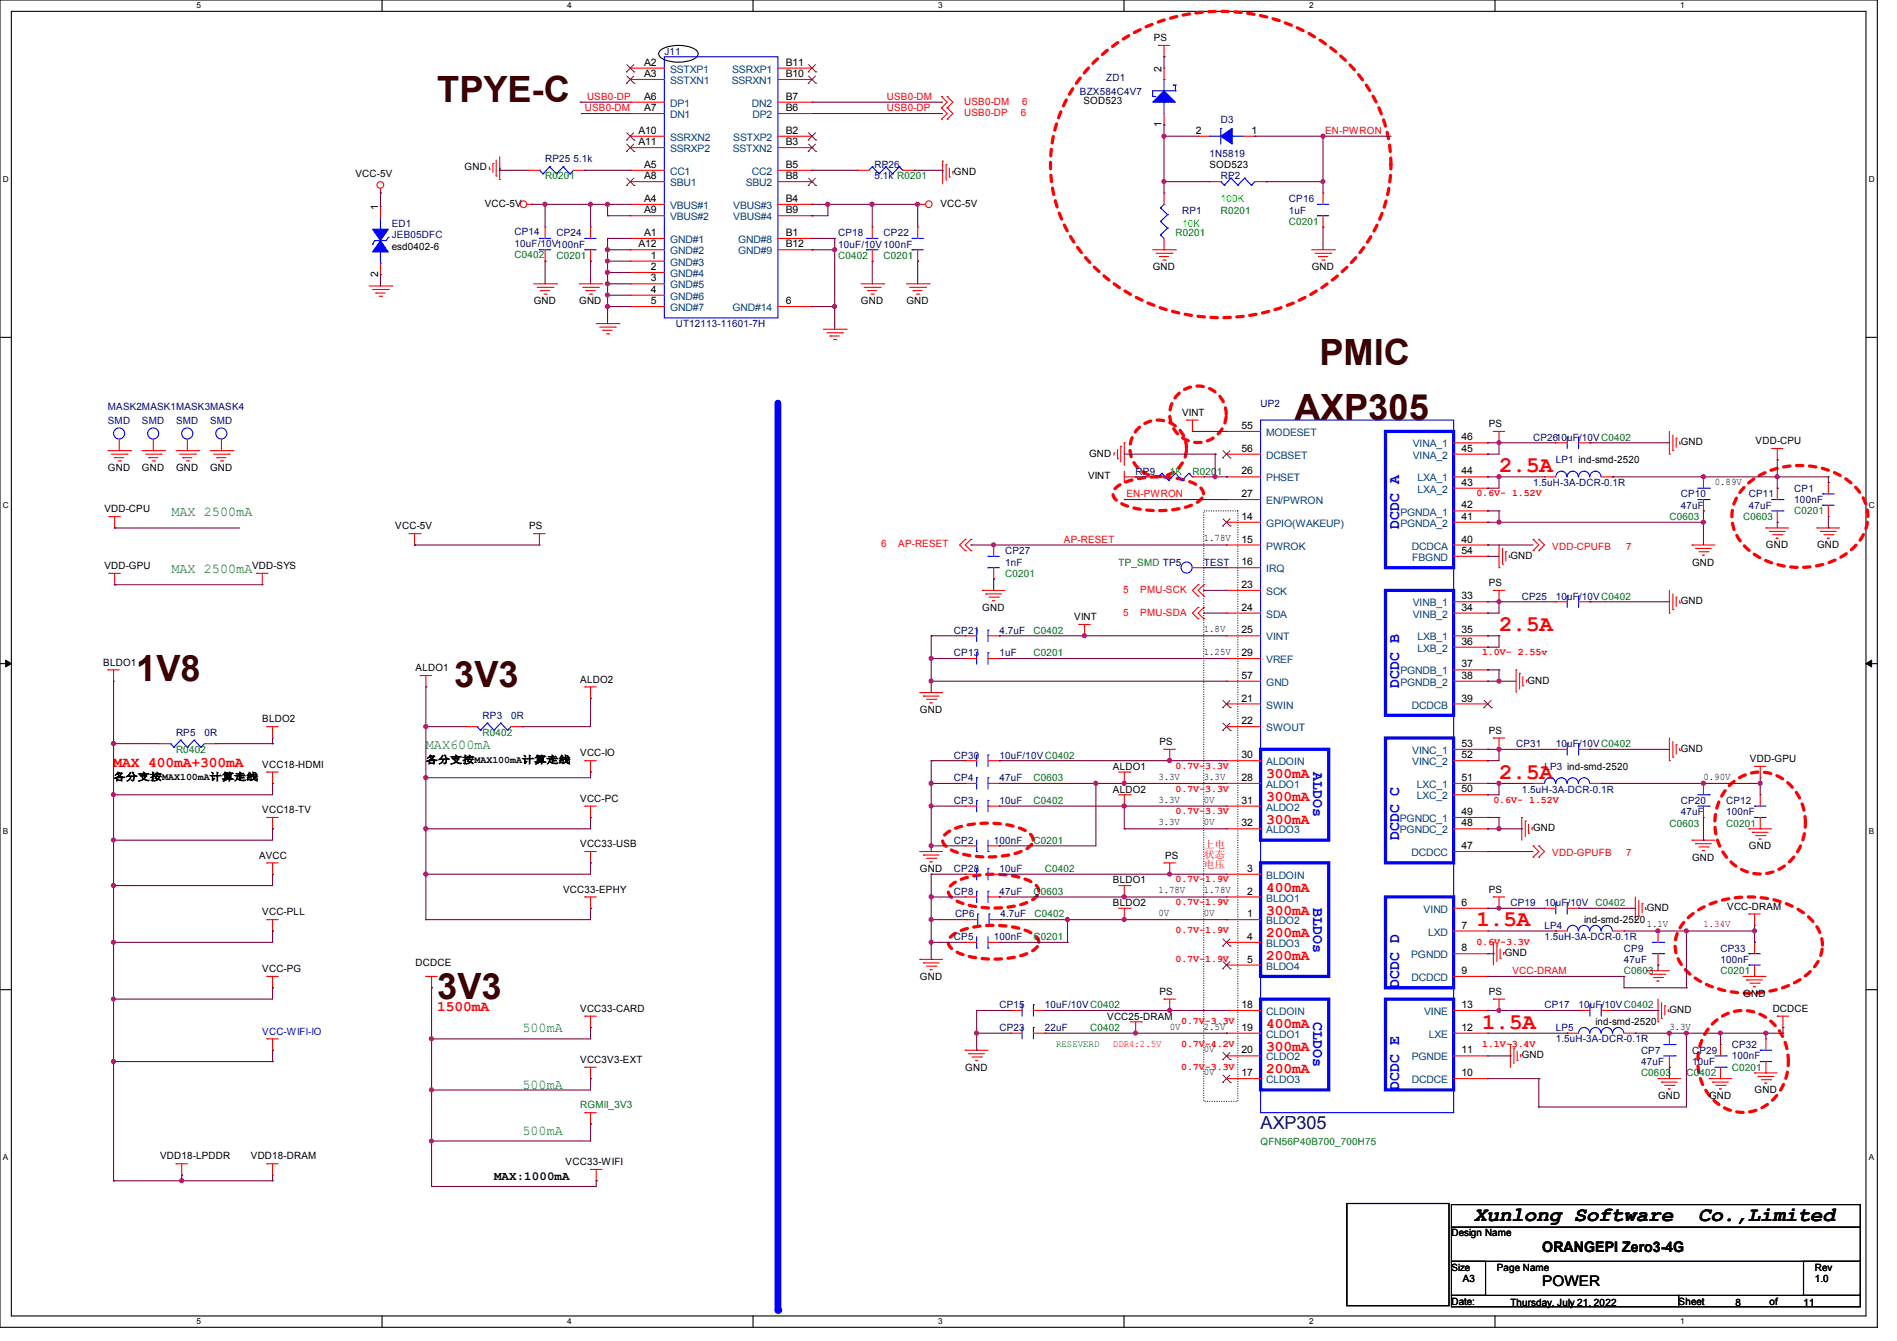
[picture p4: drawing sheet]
<svg xmlns="http://www.w3.org/2000/svg" width="297mm" height="210mm" viewBox="0 0 297 210" stroke-linecap="round" stroke-linejoin="round" font-family="sans-serif">
<defs><g id="words">
<g font-size="5.7" fill="#400000">
<text x="68.5" y="16">TPYE-C</text>
<text x="206.6" y="57.2">PMIC</text>
<text x="202.7" y="65.7">AXP305</text>
<text x="21.3" y="106.6">1V8</text>
<text x="71.1" y="107.5">3V3</text>
<text x="68.5" y="156.4">3V3</text>
</g>
<g font-size="3.5" fill="#f00">
<text x="234.7" y="74">2.5A</text>
<text x="234.7" y="98.8">2.5A</text>
<text x="234.7" y="122">2.5A</text>
<text x="231.1" y="145.1">1.5A</text>
<text x="232" y="161.1">1.5A</text>
</g>
<g font-size="3.2">
<text x="230.8" y="191.1">Xunlong Software</text>
<text x="265.9" y="191.1">Co.,Limited</text>
</g>
<text font-size="2.8" fill="#000080" x="197.4" y="176.8">AXP305</text>
<g font-size="2.5" fill="#00f">
<text x="219" y="82.8" transform="rotate(-90 219 82.8)">DCDC A</text>
<text x="219" y="107.7" transform="rotate(-90 219 107.7)">DCDC B</text>
<text x="205.6" y="120.9" transform="rotate(90 205.6 120.9)">ALDOs</text>
<text x="219" y="131.6" transform="rotate(-90 219 131.6)">DCDC C</text>
<text x="205.6" y="142.2" transform="rotate(90 205.6 142.2)">BLDOs</text>
<text x="219" y="154.7" transform="rotate(-90 219 154.7)">DCDC D</text>
<text x="205.6" y="160" transform="rotate(90 205.6 160)">CLDOs</text>
<text x="219" y="170.7" transform="rotate(-90 219 170.7)">DCDC E</text>
</g>
<g font-size="2.3" fill="#f00">
<text x="17.8" y="120.1">MAX 400mA+300mA</text>
<text x="198.2" y="121.9">300mA</text>
<text x="198.2" y="125.4">300mA</text>
<text x="198.2" y="129">300mA</text>
<text x="198.2" y="139.7">400mA</text>
<text x="198.2" y="143.2">300mA</text>
<text x="198.2" y="146.8">200mA</text>
<text x="198.2" y="150.3">200mA</text>
<text x="68.5" y="158.3">1500mA</text>
<text x="198.2" y="161">400mA</text>
<text x="198.2" y="164.5">300mA</text>
<text x="198.2" y="168.1">200mA</text>
</g>
<g font-size="2.3">
<text x="241.5" y="196.1">ORANGEPI Zero3-4G</text>
<text x="241.5" y="201.4">POWER</text>
</g>
<g font-size="2.1" fill="#008000">
<text x="26.8" y="80.8">MAX 2500mA</text>
<text x="26.8" y="89.7">MAX 2500mA</text>
<text x="66.7" y="117.2">MAX600mA</text>
<text x="81.8" y="161.7">500mA</text>
<text x="81.8" y="170.6">500mA</text>
<text x="81.8" y="177.7">500mA</text>
</g>
<text font-size="1.9" x="77.3" y="184.7">MAX:1000mA</text>
<g font-size="1.6">
<text x="100.8" y="10.3">A2</text>
<text x="123" y="10.3">B11</text>
<text x="180.6" y="6.4">PS</text>
<text x="181.9" y="11.2" transform="rotate(-90 181.9 11.2)">2</text>
<text x="100.8" y="12.1">A3</text>
<text x="100.8" y="15.6">A6</text>
<text x="100.8" y="17.4">A7</text>
<text x="123" y="12.1">B10</text>
<text x="123" y="17.4">B6</text>
<text x="123" y="15.6">B7</text>
<text x="169.6" y="16.2">SOD523</text>
<text x="99.9" y="21">A10</text>
<text x="99.9" y="22.7">A11</text>
<text x="123" y="21">B2</text>
<text x="123" y="22.7">B3</text>
<text x="181.9" y="19.9" transform="rotate(-90 181.9 19.9)">1</text>
<text x="187.2" y="21">2</text>
<text x="195.9" y="21">1</text>
<text x="55.7" y="27.8">VCC-5V</text>
<text x="72.7" y="26.7">GND</text>
<text x="100.8" y="26.3">A5</text>
<text x="100.8" y="28.1">A8</text>
<text x="123" y="26.3">B5</text>
<text x="123" y="28.1">B8</text>
<text x="149.4" y="27.4">GND</text>
<text x="189.4" y="26.3">SOD523</text>
<text x="59.2" y="32.9" transform="rotate(-90 59.2 32.9)">1</text>
<text x="75.9" y="32.4">VCC-5V</text>
<text x="100.8" y="31.6">A4</text>
<text x="100.8" y="33.4">A9</text>
<text x="123" y="33.4">B9</text>
<text x="123" y="31.6">B4</text>
<text x="147.2" y="32.4">VCC-5V</text>
<text x="61.3" y="39.1">esd0402-6</text>
<text x="99.9" y="38.7">A12</text>
<text x="100.8" y="37">A1</text>
<text x="101.9" y="40.5">1</text>
<text x="123" y="37">B1</text>
<text x="123" y="38.7">B12</text>
<text x="59.2" y="43.3" transform="rotate(-90 59.2 43.3)">2</text>
<text x="83.6" y="47.7">GND</text>
<text x="90.7" y="47.7">GND</text>
<text x="101.9" y="42.3">2</text>
<text x="101.9" y="44.1">3</text>
<text x="101.9" y="45.8">4</text>
<text x="101.9" y="47.6">5</text>
<text x="123" y="47.6">6</text>
<text x="134.8" y="47.7">GND</text>
<text x="141.9" y="47.7">GND</text>
<text x="180.5" y="42.3">GND</text>
<text x="205.4" y="42.3">GND</text>
<text x="185.1" y="65.1">VINT</text>
<text x="170.5" y="71.5">GND</text>
<text x="194.4" y="67.2">55</text>
<text x="194.4" y="70.7">56</text>
<text x="228.8" y="69">46</text>
<text x="228.8" y="70.7">45</text>
<text x="233.1" y="66.9">PS</text>
<text x="263.1" y="69.7">GND</text>
<text x="274.9" y="69.6">VDD-CPU</text>
<text x="16.9" y="73.8">GND</text>
<text x="22.2" y="73.8">GND</text>
<text x="27.6" y="73.8">GND</text>
<text x="32.9" y="73.8">GND</text>
<text x="170.3" y="75.1">VINT</text>
<text x="194.4" y="77.9">27</text>
<text x="194.4" y="74.3">26</text>
<text x="228.8" y="76.1">43</text>
<text x="228.8" y="74.3">44</text>
<text x="268.5" y="75.9">0.89V</text>
<text x="16.3" y="80.2">VDD-CPU</text>
<text x="61.9" y="82.9">VCC-5V</text>
<text x="82.8" y="82.9">PS</text>
<text x="194.4" y="81.4">14</text>
<text x="228.8" y="81.4">41</text>
<text x="228.8" y="79.6">42</text>
<text x="16.3" y="89.1">VDD-GPU</text>
<text x="39.5" y="89.1">VDD-SYS</text>
<text x="188.5" y="84.8">1.78V</text>
<text x="194.4" y="85">15</text>
<text x="194.4" y="88.5">16</text>
<text x="228.8" y="85">40</text>
<text x="228.8" y="86.7">54</text>
<text x="236.5" y="87.5">GND</text>
<text x="264.9" y="88.6">GND</text>
<text x="276.5" y="85.9">GND</text>
<text x="284.5" y="85.9">GND</text>
<text x="153.8" y="95.7">GND</text>
<text x="194.4" y="92.1">23</text>
<text x="194.4" y="95.6">24</text>
<text x="228.8" y="93.9">33</text>
<text x="228.8" y="95.6">34</text>
<text x="233.1" y="91.8">PS</text>
<text x="263.1" y="94.6">GND</text>
<text x="168.2" y="97.1">VINT</text>
<text x="188.5" y="99">1.8V</text>
<text x="194.4" y="99.2">25</text>
<text x="228.8" y="99.2">35</text>
<text x="228.8" y="101">36</text>
<text x="16.2" y="104.2">BLDO1</text>
<text x="65.1" y="105.1">ALDO1</text>
<text x="90.8" y="106.9">ALDO2</text>
<text x="188.5" y="102.6">1.25V</text>
<text x="194.4" y="102.7">29</text>
<text x="194.4" y="106.3">57</text>
<text x="228.8" y="104.5">37</text>
<text x="228.8" y="106.3">38</text>
<text x="239.1" y="107.1">GND</text>
<text x="41.1" y="113.1">BLDO2</text>
<text x="144" y="111.7">GND</text>
<text x="194.4" y="109.9">21</text>
<text x="194.4" y="113.4">22</text>
<text x="228.8" y="109.9">39</text>
<text x="66.7" y="119.5">各分支按MAX100mA计算走线</text>
<text x="90.8" y="118.4">VCC-IO</text>
<text x="181.5" y="116.7">PS</text>
<text x="194.4" y="118.7">30</text>
<text x="228.8" y="117">53</text>
<text x="228.8" y="118.7">52</text>
<text x="233.1" y="114.9">PS</text>
<text x="263.1" y="117.7">GND</text>
<text x="274" y="119.3">VDD-GPU</text>
<text x="17.8" y="122.2">各分支按MAX100mA计算走线</text>
<text x="41.1" y="120.2">VCC18-HDMI</text>
<text x="90.8" y="125.6">VCC-PC</text>
<text x="174.2" y="124.1">ALDO2</text>
<text x="174.2" y="120.6">ALDO1</text>
<text x="181.4" y="125.7">3.3V</text>
<text x="181.4" y="122.1">3.3V</text>
<text x="188.5" y="125.7">0V</text>
<text x="188.5" y="122.1">3.3V</text>
<text x="194.4" y="122.3">28</text>
<text x="194.4" y="125.9">31</text>
<text x="228.8" y="122.3">51</text>
<text x="228.8" y="124.1">50</text>
<text x="266.7" y="122.1">0.90V</text>
<text x="41.1" y="127.3">VCC18-TV</text>
<text x="181.4" y="129.2">3.3V</text>
<text x="188.5" y="129.2">0V</text>
<text x="194.4" y="129.4">32</text>
<text x="228.8" y="127.6">49</text>
<text x="228.8" y="129.4">48</text>
<text x="240" y="130.2">GND</text>
<text x="40.6" y="134.5">AVCC</text>
<text x="90.8" y="132.7">VCC33-USB</text>
<text x="144" y="136.6">GND</text>
<text x="182.4" y="134.5">PS</text>
<text x="195.2" y="136.5">3</text>
<text x="228.8" y="133">47</text>
<text x="264.9" y="134.8">GND</text>
<text x="273.8" y="133">GND</text>
<text x="41.1" y="143.3">VCC-PLL</text>
<text x="88.2" y="139.8">VCC33-EPHY</text>
<text x="174.2" y="141.9">BLDO2</text>
<text x="174.2" y="138.3">BLDO1</text>
<text x="181.4" y="139.9">1.78V</text>
<text x="181.4" y="143.5">0V</text>
<text x="188.5" y="143.5">0V</text>
<text x="188.5" y="139.9">1.78V</text>
<text x="195.2" y="140.1">2</text>
<text x="195.2" y="143.6">1</text>
<text x="228.8" y="141.9">6</text>
<text x="233.1" y="139.8">PS</text>
<text x="257.8" y="142.6">GND</text>
<text x="270.4" y="142.5">VCC-DRAM</text>
<text x="195.2" y="147.2">4</text>
<text x="228.8" y="145.4">7</text>
<text x="228.8" y="149">8</text>
<text x="235.6" y="149.7">GND</text>
<text x="248" y="144.6">ind-smd-2520</text>
<text x="257.8" y="145.2">1.1V</text>
<text x="41.1" y="152.2">VCC-PG</text>
<text x="65.1" y="151.3">DCDCE</text>
<text x="144" y="153.5">GND</text>
<text x="181.5" y="155.8">PS</text>
<text x="195.2" y="150.7">5</text>
<text x="228.8" y="152.5">9</text>
<text x="233.1" y="155.8">PS</text>
<text x="90.8" y="158.5">VCC33-CARD</text>
<text x="173.4" y="159.7">VCC25-DRAM</text>
<text x="183.1" y="161.2">0V</text>
<text x="188.5" y="161.2">2.5V</text>
<text x="194.4" y="157.9">18</text>
<text x="194.4" y="161.4">19</text>
<text x="228.8" y="157.9">13</text>
<text x="228.8" y="161.4">12</text>
<text x="249.8" y="160.6">ind-smd-2520</text>
<text x="261.4" y="161.2">3.3V</text>
<text x="261.4" y="158.6">GND</text>
<text x="272.9" y="156.1">GND</text>
<text x="277.5" y="158.5">DCDCE</text>
<text x="90.8" y="166.5">VCC3V3-EXT</text>
<text x="151.1" y="167.7">GND</text>
<text x="188.5" y="164.8">0V</text>
<text x="194.4" y="165">20</text>
<text x="228.8" y="165">11</text>
<text x="238.3" y="165.7">GND</text>
<text x="188.5" y="168.4">0V</text>
<text x="194.4" y="168.5">17</text>
<text x="228.8" y="168.5">10</text>
<text x="259.6" y="172.1">GND</text>
<text x="267.6" y="172.1">GND</text>
<text x="274.7" y="171.2">GND</text>
<text x="25.1" y="181.6">VDD18-LPDDR</text>
<text x="39.3" y="181.6">VDD18-DRAM</text>
<text x="88.6" y="182.5">VCC33-WIFI</text>
<text x="227.2" y="193.6">Design Name</text>
<text x="227.2" y="199">Size</text>
<text x="229" y="200.7">A3</text>
<text x="234.4" y="199">Page Name</text>
<text x="284.1" y="199">Rev</text>
<text x="284.1" y="200.7">1.0</text>
<text x="227.2" y="204.3">Date:</text>
<text x="236.5" y="204.5">Thursday, July 21, 2022</text>
<text x="262.8" y="204.3">Sheet</text>
<text x="271.7" y="204.5">8</text>
<text x="277" y="204.3">of</text>
<text x="282.4" y="204.5">11</text>
</g>
<g font-size="1.6" fill="#000080">
<text x="104" y="8.6">J11</text>
<text x="169.1" y="14.9">BZX584C4V7</text>
<text x="173.2" y="12.7">ZD1</text>
<text x="191.1" y="19.2">D3</text>
<text x="85.3" y="25.4">RP25</text>
<text x="89.8" y="25.4">5.1k</text>
<text x="136.9" y="26.3">RP26</text>
<text x="136.9" y="28.1">5.1k R0201</text>
<text x="189.4" y="24.6">1N5819</text>
<text x="191.1" y="28.1">RP2</text>
<text x="61.3" y="35.6">ED1</text>
<text x="185.1" y="33.4">RP1</text>
<text x="201.8" y="31.7">CP16</text>
<text x="201.8" y="33.4">1uF</text>
<text x="61.3" y="37.3">JEB05DFC</text>
<text x="80.6" y="36.8">CP14</text>
<text x="80.6" y="38.6">10uF/10V100nF</text>
<text x="87.1" y="37">CP24</text>
<text x="131.2" y="37">CP18</text>
<text x="131.2" y="38.8">10uF/10V100nF</text>
<text x="138.3" y="37">CP22</text>
<text x="105.8" y="51.2">UT12113-11601-7H</text>
<text x="16.9" y="64.2">MASK2MASK1MASK3MASK4</text>
<text x="197.4" y="63.7">UP2</text>
<text x="16.9" y="66.3">SMD</text>
<text x="22.2" y="66.3">SMD</text>
<text x="27.6" y="66.3">SMD</text>
<text x="32.9" y="66.3">SMD</text>
<text x="240" y="69">CP2610uF/10VC0402</text>
<text x="177.8" y="74.3">RP9</text>
<text x="240" y="76.1">1.5uH-3A-DCR-0.1R</text>
<text x="243.6" y="72.6">LP1 ind-smd-2520</text>
<text x="263.1" y="77.9">CP10</text>
<text x="273.8" y="77.9">CP11</text>
<text x="280.9" y="77">CP1</text>
<text x="263.1" y="79.7">47uF</text>
<text x="273.8" y="79.7">47uF</text>
<text x="280.9" y="78.8">100nF</text>
<text x="157.4" y="86.8">CP27</text>
<text x="157.4" y="88.6">1nF</text>
<text x="188.5" y="88.6">TEST</text>
<text x="238.3" y="93.9">CP25</text>
<text x="243.6" y="93.9">10uF/10VC0402</text>
<text x="149.4" y="99.2">CP21</text>
<text x="156.5" y="99.2">4.7uF</text>
<text x="149.4" y="102.8">CP13</text>
<text x="156.5" y="102.8">1uF</text>
<text x="75.6" y="112.6">RP3</text>
<text x="80" y="112.6">0R</text>
<text x="27.6" y="115.2">RP5</text>
<text x="32" y="115.2">0R</text>
<text x="149.4" y="118.8">CP30</text>
<text x="156.5" y="118.8">10uF/10VC0402</text>
<text x="237.4" y="117">CP31</text>
<text x="243.6" y="117">10uF/10VC0402</text>
<text x="149.4" y="125.9">CP3</text>
<text x="149.4" y="122.3">CP4</text>
<text x="156.5" y="125.9">10uF</text>
<text x="156.5" y="122.3">47uF</text>
<text x="238.3" y="124.1">1.5uH-3A-DCR-0.1R</text>
<text x="241.8" y="120.6">LP3 ind-smd-2520</text>
<text x="263.1" y="125.9">CP20</text>
<text x="270.3" y="125.9">CP12</text>
<text x="263.1" y="127.7">47uF</text>
<text x="270.3" y="127.7">100nF</text>
<text x="149.4" y="132.1">CP2</text>
<text x="149.4" y="136.6">CP28</text>
<text x="155.6" y="132.1">100nF</text>
<text x="156.5" y="136.6">10uF</text>
<text x="149.4" y="140.1">CP8</text>
<text x="149.5" y="143.7">CP6</text>
<text x="156.5" y="140.1">47uF</text>
<text x="156.6" y="143.7">4.7uF</text>
<text x="236.5" y="141.9">CP19</text>
<text x="241.8" y="141.9">10uF/10V</text>
<text x="149.4" y="147.2">CP5</text>
<text x="155.6" y="147.2">100nF</text>
<text x="241.8" y="145.5">LP4</text>
<text x="241.8" y="147.2">1.5uH-3A-DCR-0.1R</text>
<text x="254.3" y="149">CP9</text>
<text x="269.4" y="149">CP33</text>
<text x="254.3" y="150.8">47uF</text>
<text x="269.4" y="150.8">100nF</text>
<text x="156.5" y="161.5">CP23</text>
<text x="156.5" y="157.9">CP15</text>
<text x="163.6" y="161.5">22uF</text>
<text x="163.6" y="157.9">10uF/10VC0402</text>
<text x="241.8" y="157.9">CP17</text>
<text x="243.6" y="161.5">LP5</text>
<text x="247.1" y="157.9">10uF/10VC0402</text>
<text x="243.6" y="163.2">1.5uH-3A-DCR-0.1R</text>
<text x="256.9" y="165">CP7</text>
<text x="256.9" y="166.8">47uF</text>
<text x="264.9" y="165">CP29</text>
<text x="264.9" y="166.8">10uF</text>
<text x="271.1" y="164.1">CP32</text>
<text x="271.1" y="165.9">100nF</text>
</g>
<g font-size="1.6" fill="#004080">
<text x="104.9" y="11.4">SSTXP1</text>
<text x="114.6" y="11.4">SSRXP1</text>
<text x="104.9" y="13.2">SSTXN1</text>
<text x="104.9" y="16.7">DP1</text>
<text x="114.6" y="13.2">SSRXN1</text>
<text x="117.7" y="16.7">DN2</text>
<text x="104.9" y="18.5">DN1</text>
<text x="104.9" y="22.1">SSRXN2</text>
<text x="104.9" y="23.8">SSRXP2</text>
<text x="114.7" y="23.8">SSTXN2</text>
<text x="114.8" y="22.1">SSTXP2</text>
<text x="117.8" y="18.5">DP2</text>
<text x="104.9" y="27.4">CC1</text>
<text x="104.9" y="29.2">SBU1</text>
<text x="116.8" y="29.2">SBU2</text>
<text x="117.7" y="27.4">CC2</text>
<text x="104.9" y="32.7">VBUS#1</text>
<text x="104.9" y="34.5">VBUS#2</text>
<text x="114.8" y="34.5">VBUS#4</text>
<text x="114.8" y="32.7">VBUS#3</text>
<text x="104.9" y="38.1">GND#1</text>
<text x="104.9" y="39.8">GND#2</text>
<text x="104.9" y="41.6">GND#3</text>
<text x="115.6" y="38.1">GND#8</text>
<text x="115.6" y="39.8">GND#9</text>
<text x="104.9" y="43.4">GND#4</text>
<text x="104.9" y="45.2">GND#5</text>
<text x="104.9" y="46.9">GND#6</text>
<text x="104.9" y="48.7">GND#7</text>
<text x="114.7" y="48.7">GND#14</text>
<text x="198.2" y="68.3">MODESET</text>
<text x="198.2" y="71.8">DCBSET</text>
<text x="221.2" y="70.1">VINA_1</text>
<text x="221.2" y="71.8">VINA_2</text>
<text x="198.2" y="75.4">PHSET</text>
<text x="221.9" y="77.2">LXA_2</text>
<text x="221.9" y="75.4">LXA_1</text>
<text x="198.2" y="79">EN/PWRON</text>
<text x="198.2" y="82.5">GPIO(WAKEUP)</text>
<text x="219.2" y="82.5">PGNDA_2</text>
<text x="219.2" y="80.7">PGNDA_1</text>
<text x="198.2" y="86.1">PWROK</text>
<text x="198.2" y="89.6">IRQ</text>
<text x="221.1" y="86.1">DCDCA</text>
<text x="221.1" y="87.8">FBGND</text>
<text x="198.2" y="93.2">SCK</text>
<text x="221.2" y="95">VINB_1</text>
<text x="198.2" y="96.7">SDA</text>
<text x="198.2" y="100.3">VINT</text>
<text x="221.2" y="96.7">VINB_2</text>
<text x="221.9" y="100.3">LXB_1</text>
<text x="198.2" y="103.8">VREF</text>
<text x="198.2" y="107.4">GND</text>
<text x="219.2" y="105.6">PGNDB_1</text>
<text x="219.2" y="107.4">PGNDB_2</text>
<text x="221.9" y="102.1">LXB_2</text>
<text x="198.2" y="111">SWIN</text>
<text x="221.1" y="111">DCDCB</text>
<text x="198.2" y="119.8">ALDOIN</text>
<text x="198.2" y="114.5">SWOUT</text>
<text x="221.1" y="118.1">VINC_1</text>
<text x="221.1" y="119.8">VINC_2</text>
<text x="198.2" y="123.4">ALDO1</text>
<text x="221.8" y="123.4">LXC_1</text>
<text x="221.8" y="125.2">LXC_2</text>
<text x="198.2" y="127">ALDO2</text>
<text x="198.2" y="130.5">ALDO3</text>
<text x="219.2" y="128.7">PGNDC_1</text>
<text x="219.2" y="130.5">PGNDC_2</text>
<text x="198.2" y="137.6">BLDOIN</text>
<text x="221" y="134.1">DCDCC</text>
<text x="198.2" y="141.2">BLDO1</text>
<text x="222.9" y="143">VIND</text>
<text x="198.2" y="144.7">BLDO2</text>
<text x="198.2" y="148.3">BLDO3</text>
<text x="223.6" y="146.5">LXD</text>
<text x="198.2" y="151.8">BLDO4</text>
<text x="220.9" y="150.1">PGNDD</text>
<text x="221" y="153.6">DCDCD</text>
<text x="198.2" y="159">CLDOIN</text>
<text x="223" y="159">VINE</text>
<text x="198.2" y="162.5">CLDO1</text>
<text x="198.2" y="166.1">CLDO2</text>
<text x="221" y="166.1">PGNDE</text>
<text x="223.7" y="162.5">LXE</text>
<text x="198.2" y="169.6">CLDO3</text>
<text x="221.1" y="169.6">DCDCE</text>
</g>
<g font-size="1.6" fill="#f00">
<text x="91.6" y="17.4">USB0-DM</text>
<text x="91.9" y="15.7">USB0-DP</text>
<text x="138.9" y="15.7">USB0-DM</text>
<text x="138.9" y="17.4">USB0-DP</text>
<text x="151" y="16.4">USB0-DM</text>
<text x="160" y="16.4">6</text>
<text x="151" y="18.2">USB0-DP</text>
<text x="159.9" y="18.2">6</text>
<text x="207.5" y="21">EN-PWRON</text>
<text x="176.4" y="77.9">EN-PWRON</text>
<text x="231.1" y="77.7">0.6V- 1.52V</text>
<text x="138" y="85.7">6</text>
<text x="140.6" y="85.7">AP-RESET</text>
<text x="166.6" y="85">AP-RESET</text>
<text x="243" y="86.1">VDD-CPUFB</text>
<text x="254.6" y="86.1">7</text>
<text x="175.9" y="92.8">5</text>
<text x="178.5" y="92.8">PMU-SCK</text>
<text x="175.9" y="96.4">5</text>
<text x="178.5" y="96.4">PMU-SDA</text>
<text x="232" y="102.6">1.0V- 2.55v</text>
<text x="184" y="120.4">0.7V-</text>
<text x="184" y="124">0.7V-</text>
<text x="188.7" y="120.4">3.3V</text>
<text x="188.7" y="124">3.3V</text>
<text x="233.8" y="125.7">0.6V- 1.52V</text>
<text x="184" y="127.5">0.7V-</text>
<text x="188.7" y="127.5">3.3V</text>
<text x="188.5" y="132.8">上电</text>
<text x="188.5" y="134.4">状态</text>
<text x="188.5" y="135.9">电压</text>
<text x="243" y="134.1">VDD-GPUFB</text>
<text x="254.6" y="134.1">7</text>
<text x="184" y="138.2">0.7V-</text>
<text x="184" y="141.7">0.7V-</text>
<text x="188.7" y="138.2">1.9V</text>
<text x="188.7" y="141.7">1.9V</text>
<text x="184" y="146.2">0.7V-</text>
<text x="188.7" y="146.2">1.9V</text>
<text x="231.1" y="148">0.6</text>
<text x="233.9" y="148">V-3.3V</text>
<text x="184" y="150.6">0.7V-</text>
<text x="188.7" y="150.6">1.9V</text>
<text x="236.8" y="152.6">VCC-DRAM</text>
<text x="184.9" y="160.4">0.7V</text>
<text x="188.6" y="160.4">-3.3V</text>
<text x="174.2" y="163.9">DDR4:2.5V</text>
<text x="184.9" y="164">0.7V</text>
<text x="184.9" y="167.5">0.7V</text>
<text x="188.6" y="164">-4.2V</text>
<text x="188.6" y="167.5">-3.3V</text>
<text x="232" y="164">1.1V-</text>
<text x="236.7" y="164">3.4V</text>
</g>
<g font-size="1.6" fill="#008000">
<text x="85.3" y="28.1">R0201</text>
<text x="191.1" y="33.4">R0201</text>
<text x="201.8" y="35.2">C0201</text>
<text x="80.6" y="40.4">C0402</text>
<text x="87.1" y="40.6">C0201</text>
<text x="131.2" y="40.6">C0402</text>
<text x="138.3" y="40.6">C0201</text>
<text x="184" y="37">R0201</text>
<text x="186.7" y="74.3">R020</text>
<text x="190.5" y="74.3">1</text>
<text x="261.4" y="81.4">C0603</text>
<text x="272.9" y="81.4">C0603</text>
<text x="280.9" y="80.6">C0201</text>
<text x="175.1" y="88.6">TP_SMD TP5</text>
<text x="157.4" y="90.3">C0201</text>
<text x="161.8" y="99.2">C0402</text>
<text x="161.8" y="102.8">C0201</text>
<text x="27.6" y="117.9">R0402</text>
<text x="75.6" y="115.2">R0402</text>
<text x="161.8" y="125.9">C0402</text>
<text x="161.8" y="122.3">C0603</text>
<text x="261.4" y="129.5">C0603</text>
<text x="270.3" y="129.5">C0201</text>
<text x="161.8" y="132.1">C0201</text>
<text x="163.6" y="136.6">C0402</text>
<text x="161.8" y="140.1">C0603</text>
<text x="162" y="143.7">C0402</text>
<text x="249.8" y="141.9">C0402</text>
<text x="161.8" y="147.2">C0201</text>
<text x="254.3" y="152.6">C0603</text>
<text x="269.4" y="152.6">C0201</text>
<text x="170.7" y="161.5">C0402</text>
<text x="165.4" y="163.9">RESEVERD</text>
<text x="271.1" y="167.7">C0201</text>
<text x="90.8" y="173.6">RGMII_3V3</text>
<text x="256.9" y="168.6">C0603</text>
<text x="264" y="168.6">C0402</text>
<text x="197.4" y="179.2">QFN56P40B700_700H75</text>
</g>
<g font-size="1.6" fill="#0f0">
<text x="185.1" y="35.6">10K</text>
<text x="191.1" y="31.7">100K</text>
<text x="183.1" y="74.3">1K</text>
</g>
<text font-size="1.6" fill="#800000" x="266.7" y="145.2">1.34V</text>
<text font-size="1.6" fill="#00f" x="41.1" y="162">VCC-WIFI-IO</text>
<g font-size="1.3">
<text x="30.8" y="1.3">5</text>
<text x="88.8" y="1.3">4</text>
<text x="146.9" y="1.3">3</text>
<text x="205" y="1.3">2</text>
<text x="263.1" y="1.3">1</text>
<text x=".5" y="28.4">D</text>
<text x="292.6" y="28.4">D</text>
<text x=".5" y="79.5">C</text>
<text x="292.6" y="79.5">C</text>
<text x=".5" y="130.6">B</text>
<text x="292.6" y="130.6">B</text>
<text x=".5" y="181.7">A</text>
<text x="292.6" y="181.7">A</text>
<text x="30.8" y="207.4">5</text>
<text x="88.8" y="207.4">4</text>
<text x="146.9" y="207.4">3</text>
<text x="205" y="207.4">2</text>
<text x="263.1" y="207.4">1</text>
</g>
</g></defs>
<g fill="none" stroke="#000" stroke-width=".17">
<path d="M0 0h293.9v207.9h-293.9zM1.8 1.8h290.3v204.3h-290.3zM59.8 0v1.8M117.9 0v1.8M176 0v1.8M234.1 0v1.8M0 52.8h1.8M292.1 52.8h1.8M0 103.9h1.8M292.1 103.9h1.8M0 155h1.8M292.1 155h1.8"/>
<path d="M59.8 206.1v1.8M117.9 206.1v1.8M176 206.1v1.8M234.1 206.1v1.8"/>
</g>
<path d="M.9 103.4l.9 .5-.9 .5zM292.1 103.9l.9-.5v1z" fill="#000"/>
<path d="M.9 103.4l.9 .5-.9 .5zM292.1 103.9l.9-.5v1z" fill="none" stroke="#000" stroke-width=".16"/>
<path d="M121.8 63.1v142.1" fill="none" stroke="#00f" stroke-width="1.1"/>
<circle cx="121.8" cy="205.2" r=".53" fill="#00f"/>
<path d="M188.5 80h5.3v92.5h-5.3z" fill="none" stroke="#000" stroke-width=".17" stroke-dasharray="0 .3"/>
<g fill="none" stroke="#f00" stroke-width=".51" stroke-dasharray="1 1">
<path d="M170.9 10.2a28.7 28.7 0 0 1 36-3.8 22.9 22.9 0 0 1 10.5 23.2 24.6 24.6 0 0 1-15.9 18.3 28.7 28.7 0 0 1-30.6-6.5 22.2 22.2 0 0 1 0-31.2zM174.7 76.4a9.1 9.1 0 0 1 5.4-1.7 14 14 0 0 1 7.4 1.3 1.4 1.4 0 0 1 .9 1.3 1.4 1.4 0 0 1-.9 1.4 14.8 14.8 0 0 1-9.7 .9 5.4 5.4 0 0 1-3.4-1.8l-.2-.5 .2-.5zM273.1 76.3a12.7 12.7 0 0 1 12.5-2.9 9.3 9.3 0 0 1 6.5 5.5 6.6 6.6 0 0 1-2.3 7.3 13.2 13.2 0 0 1-16 0 6.5 6.5 0 0 1-.7-9.9zM148 130.6a9.1 9.1 0 0 1 5.4-1.7 14 14 0 0 1 7.4 1.3 1.4 1.4 0 0 1 1 1.4 1.4 1.4 0 0 1-1 1.3 14.8 14.8 0 0 1-9.7 .9 5.4 5.4 0 0 1-3.4-1.8l-.1-.4 .1-.5zM148.9 138.6a9.1 9.1 0 0 1 5.4-1.7 14 14 0 0 1 7.4 1.3 1.4 1.4 0 0 1 .9 1.4 1.4 1.4 0 0 1-.9 1.3 14.8 14.8 0 0 1-9.7 .9 5.4 5.4 0 0 1-3.4-1.8l-.1-.4 .1-.5zM270.9 122.9a6.6 6.6 0 0 1 10.6 1.6 8.5 8.5 0 0 1-2.9 11.6 6.8 6.8 0 0 1-9.5-3.9 8.7 8.7 0 0 1 1.8-9.3zM148.9 146.6a9.1 9.1 0 0 1 5.4-1.7 14 14 0 0 1 7.4 1.3 1.4 1.4 0 0 1 .9 1.4 1.4 1.4 0 0 1-.9 1.3 14.8 14.8 0 0 1-9.7 .9 5.4 5.4 0 0 1-3.4-1.8l-.1-.4 .1-.5zM264.3 143.7a15 15 0 0 1 12.3-3 11.2 11.2 0 0 1 8 4.6 5.4 5.4 0 0 1-1.3 7 15 15 0 0 1-12.3 3 11.2 11.2 0 0 1-8-4.6 5.4 5.4 0 0 1 1.3-7zM268.2 160.2a6.6 6.6 0 0 1 10.7 1.7 8.5 8.5 0 0 1-3 11.6 6.8 6.8 0 0 1-9.4-3.9 8.7 8.7 0 0 1 1.7-9.4z"/>
<circle cx="181.3" cy="70.2" r="4.4"/>
<circle cx="187.6" cy="64.9" r="4.4"/>
</g>
<path d="M103.5 7.8a5.8 5.8 0 0 1 5.4 0l.3 .3 .1 .3a1.68 1.68 0 0 1-1.5 1.2 5.9 5.9 0 0 1-4.3-.5l-.3-.3-.1-.4 .1-.3zM210.9 188.5h16v16h-16zM227.2 188.6h64.1v3.6h-64.1zM227.2 192.2h64.1v5.3h-64.1zM227.2 197.5h5.4v5.4h-5.4zM282.4 197.5h8.9v5.4h-8.9zM227.2 202.9h35.6v1.7h-35.6zM262.8 202.9h28.5v1.7h-28.5z" fill="none" stroke="#000" stroke-width=".17"/>
<g fill="none" stroke="#f00" stroke-width=".17">
<path d="M147.4 16.9h.1M147.4 15.1h.1M147.4 18.7h.1M147.4 15.1l.9 .9-.9 .9M147.4 16.9l.9 .9-.9 .9M148.3 16.9h.1M148.3 15.1h.1M148.3 18.7h.1M148.3 15.1l.9 .9-.9 .9M148.3 16.9l.9 .9-.9 .9M181.4 7.1h.1M181.4 7.1h1.7"/>
<path d="M182.2 8.9h.1M182.2 7.1v1.8M59.6 30.2h.1M59.6 29.5v.7M76.6 26.5h.1M76.6 26.1v.4M77.2 25.6h.1M77.2 25.6v1.4M77.7 27.6h.1M77.7 25.1v2.5M78.2 28.1h.1M78.2 24.6v3.5"/>
<path d="M82.5 32h.7M83.2 32h.1M144.2 32h.1M144.2 32h.7M147.6 25.2h.1M147.6 25.2v3.6M148.1 25.8h.1M148.1 25.8v2.5M148.6 27.7h.1M148.6 26.3v1.4M149.2 26.8h.1M149.2 26.8v.4"/>
<path d="M180.5 39.1h3.5M181 39.7h2.5M183.5 39.7h.1M184 39.1h.1M205.4 39.1h3.5M205.9 39.7h2.5M208.4 39.7h.1M208.9 39.1h.1M57.8 44.8h3.5M58.3 45.3h2.5M58.8 45.9h.1M58.8 45.9h1.5"/>
<path d="M59.4 46.4h.3M59.7 46.4h.1M60.8 45.3h.1M61.3 44.8h.1M83.6 44.4h3.5M84.1 45h2.5M84.6 45.5h.1M84.6 45.5h1.5M85.2 46.1h.3M85.5 46.1h.1M86.6 45h.1M87.1 44.4h.1"/>
<path d="M90.7 44.4h3.5M91.2 45h2.5M91.7 45.5h.1M91.7 45.5h1.5M92.3 46.1h.3M92.6 46.1h.1M93.3 50.7h3.6M93.7 45h.1M93.9 51.2h2.5M94.2 44.4h.1M94.4 51.7h.1M94.4 51.7h1.4"/>
<path d="M95 52.3h.3M95.3 52.3h.1M96.4 51.2h.1M96.9 50.7h.1M128.9 51.6h3.6M129.5 52.1h2.4M130 52.6h.1M130 52.6h1.4M130.5 53.2h.4M130.9 53.2h.1M131.9 52.1h.1M132.5 51.6h.1"/>
<path d="M134.8 44.4h3.5M135.3 45h2.5M135.8 45.5h.1M135.8 45.5h1.4M136.4 46.1h.3M136.7 46.1h.1M137.8 45h.1M138.3 44.4h.1M141.9 44.4h3.6M142.4 45h2.5M143 45.5h.1M143 45.5h1.4"/>
<path d="M143.5 46.1h.3M143.8 46.1h.1M144.9 45h.1M145.5 44.4h.1M181.5 40.2h.1M181.5 40.2h1.5M182.1 40.7h.3M182.4 40.7h.1M206.4 40.2h.1M206.4 40.2h1.5M207 40.7h.3M207.3 40.7h.1"/>
<path d="M16.9 70.6h3.5M17.4 71.1h2.5M17.9 71.7h.1M17.9 71.7h1.5M18.5 72.2h.3M18.8 72.2h.1M19.9 71.1h.1M20.4 70.6h.1M22.2 70.6h3.6M22.8 71.1h2.4M23.3 71.7h.1M23.3 71.7h1.4"/>
<path d="M23.8 72.2h.4M24.2 72.2h.1M25.2 71.1h.1M25.8 70.6h.1M27.6 70.6h3.5M28.1 71.1h2.5M28.6 71.7h.1M28.6 71.7h1.5M29.2 72.2h.3M29.5 72.2h.1M30.6 71.1h.1M31.1 70.6h.1"/>
<path d="M32.9 70.6h3.5M33.4 71.1h2.5M34 71.7h.1M34 71.7h1.4M34.5 72.2h.3M34.8 72.2h.1M35.9 71.1h.1M36.4 70.6h.1M174.4 71h.1M174.4 71v.3M175 71.8h.1M175 70.4v1.4"/>
<path d="M175.5 69.9h.1M175.5 69.9v2.4M176 69.3h.1M176 75.6h.1M176 69.3v3.6M176 73.8v1.8M176 74.7h1.8M177.8 74.7h.1M185.8 65.8h.1M185.8 65.8h1.8M186.7 67.6h.1M186.7 65.8v1.8"/>
<path d="M192 78.2h.1M192 74.7h.1M192 67.6h.1M192 71.1h.1M192 71.1h5.4M192 67.6h5.4M192 74.7h5.4M192 78.2h5.4M227.6 71.1h5.3M227.6 74.7h5.3M227.6 69.3h5.3M227.6 76.5h5.3"/>
<path d="M232.9 69.3h.1M232.9 76.5h.1M232.9 71.1h.1M232.9 74.7h.1M233.8 67.6h.1M233.8 67.6h1.8M234.7 69.3h.1M234.7 67.6v1.7M261.4 71.1h.1M261.4 67.6v3.5M261.9 70.6h.1M261.9 68.1v2.5"/>
<path d="M262.4 68.6h.1M262.4 68.6v1.5M263 69.5h.1M263 69.2v.3M277.4 70.2h.1M277.4 70.2h1.7M278.3 72h.1M278.3 70.2v1.8M17.1 80.9h.1M17.1 89.8h.1M17.1 80.9h1.7M17.1 89.8h1.7"/>
<path d="M17.9 82.7h.1M17.9 91.6h.1M17.9 80.9v1.8M17.9 89.8v1.8M40.2 89.8h.1M40.2 89.8h1.8M41.1 91.6h.1M41.1 89.8v1.8M64 83.6h1.8M64.9 85.3h.1M64.9 83.6v1.7M65.8 83.6h.1"/>
<path d="M83.6 83.6h.1M83.6 83.6h1.7M84.5 85.3h.1M84.5 83.6v1.7M151.1 84.5h.1M151.1 86.2h.1M151.1 84.5l-.9 .8 .9 .9M152 84.5h.1M152 86.2h.1M152 84.5l-.9 .8 .9 .9M153.8 92.5h.1M153.8 92.5h3.6"/>
<path d="M154.3 93h.1M154.3 93h2.5M154.9 93.5h1.4M155.4 94.1h.1M155.4 94.1h.3M156.3 93.5h.1M168.9 97.8h.1M168.9 97.8h1.8M169.8 99.6h.1M169.8 97.8v1.8M187.6 95.1h.1M187.6 96.9h.1"/>
<path d="M187.6 91.6h.1M187.6 93.3h.1M187.6 95.1l-.9 .9 .9 .9M187.6 91.6l-.9 .9 .9 .8M188.5 95.1h.1M188.5 96.9h.1M188.5 91.6h.1M188.5 93.3h.1M188.5 95.1l-.9 .9 .9 .9M188.5 91.6l-.9 .9 .9 .8M192 85.3h.1M192 92.5h.1"/>
<path d="M192 96h.1M192 88.9h.1M192 99.6h.1M192 81.8h.1M192 85.3h5.4M192 92.5h5.4M192 81.8h5.4M192 96h5.4M192 88.9h5.4M192 99.6h5.4M227.6 85.3h5.3M227.6 81.8h5.3"/>
<path d="M227.6 87.1h5.3M227.6 96h5.3M227.6 99.6h5.3M227.6 80h5.3M227.6 94.2h5.3M232.9 81.8h.1M232.9 85.3h.1M232.9 87.1h.1M232.9 80h.1M232.9 94.2h.1M232.9 96h.1M232.9 99.6h.1"/>
<path d="M233.8 92.5h.1M233.8 92.5h1.8M234.7 88.9h.1M234.7 94.2h.1M234.7 85.3v3.6M234.7 92.5v1.7M235.2 88.3h.1M235.2 85.9v2.4M235.8 86.4h.1M235.8 86.4v1.4M236.3 87.3h.1M236.3 87v.3"/>
<path d="M240 84.5h.1M240 86.2h.1M240 84.5l.9 .8-.9 .9M240.9 84.5h.1M240.9 86.2h.1M240.9 84.5l.9 .8-.9 .9M261.4 96h.1M261.4 92.5v3.5M261.9 95.5h.1M261.9 93v2.5M262.4 93.5h.1M262.4 93.5v1.5"/>
<path d="M263 94.4h.1M263 94.1v.3M264.9 85.3h.1M264.9 85.3h3.6M265.5 85.9h.1M265.5 85.9h2.4M266 86.4h1.4M266.5 87h.1M266.5 87h.4M267.4 86.4h.1M276.5 82.7h.1M276.5 82.7h3.5"/>
<path d="M277 83.2h.1M277 83.2h2.5M277.5 83.7h1.5M278.1 84.3h.1M278.1 84.3h.3M279 83.7h.1M284.5 82.7h.1M284.5 82.7h3.5M285 83.2h.1M285 83.2h2.5M285.5 83.7h1.5M286.1 84.3h.1"/>
<path d="M286.1 84.3h.3M287 83.7h.1M16.9 104.9h.1M16.9 104.9h1.8M17.8 106.7h.1M17.8 104.9v1.8M41.8 113.8h.1M41.8 113.8h1.8M42.7 115.6h.1M42.7 113.8v1.8M65.8 105.8h.1M65.8 105.8h1.8"/>
<path d="M66.7 107.6h.1M66.7 105.8v1.8M91.6 119.1h.1M91.6 107.6h.1M91.6 119.1h1.7M91.6 107.6h1.7M92.5 109.3h.1M92.5 107.6v1.7M92.5 119.1v1.8M144 108.5h.1M144 108.5h3.6M144.6 109h.1"/>
<path d="M144.6 109h2.4M145.1 109.5h1.4M145.6 110.1h.1M145.6 110.1h.4M146.5 109.5h.1M182.2 117.3h.1M182.2 117.3h1.8M183.1 119.1h.1M183.1 117.3v1.8M192 119.1h.1M192 103.1h.1M192 106.7h.1"/>
<path d="M192 110.2h.1M192 113.8h.1M192 119.1h5.4M192 113.8h5.4M192 103.1h5.4M192 106.7h5.4M192 110.2h5.4M227.6 104.9h5.3M227.6 119.1h5.3M227.6 117.3h5.3M227.6 106.7h5.3M227.6 101.3h5.3"/>
<path d="M227.6 110.2h5.3M232.9 101.3h.1M232.9 104.9h.1M232.9 106.7h.1M232.9 110.2h.1M232.9 117.3h.1M232.9 119.1h.1M233.8 115.6h.1M233.8 115.6h1.8M234.7 117.3h.1M234.7 115.6v1.7M237.4 104.9h.1"/>
<path d="M237.4 104.9v3.6M237.9 105.5h.1M237.9 105.5v2.4M238.4 107.4h.1M238.4 106v1.4M239 106.5h.1M239 106.5v.3M261.4 119.1h.1M261.4 115.6v3.5M261.9 118.6h.1M261.9 116.1v2.5M262.4 116.6h.1"/>
<path d="M262.4 116.6v1.5M263 117.5h.1M263 117.2v.3M41.8 128h.1M41.8 135.1h.1M41.8 120.9h.1M41.8 128h1.8M41.8 135.1h1.8M41.8 120.9h1.8M42.7 129.8h.1M42.7 136.9h.1M42.7 122.7h.1"/>
<path d="M42.7 120.9v1.8M42.7 128v1.8M42.7 135.1v1.8M91.6 126.2h.1M91.6 133.3h.1M91.6 133.3h1.7M91.6 126.2h1.7M92.5 120.9h.1M92.5 128h.1M92.5 135.1h.1M92.5 126.2v1.8M92.5 133.3v1.8"/>
<path d="M144 133.3h.1M144 133.3h3.6M144.6 133.9h.1M144.6 133.9h2.4M145.1 134.4h1.4M145.6 135h.1M145.6 135h.4M146.5 134.4h.1M175.1 124.5h1.8M175.1 120.9h1.8M175.1 138.7h1.8M176 126.2h.1"/>
<path d="M176 122.7h.1M176 120.9v1.8M176 124.5v1.7M176 138.7v1.8M176.9 124.5h.1M176.9 120.9h.1M176.9 138.7h.1M182.2 135.1h.1M182.2 135.1h1.8M183.1 136.9h.1M183.1 135.1v1.8M192 122.7h.1"/>
<path d="M192 126.2h.1M192 129.8h.1M192 136.9h.1M192 126.2h5.4M192 129.8h5.4M192 122.7h5.4M192 136.9h5.4M227.6 133.3h5.3M227.6 128h5.3M227.6 124.5h5.3M227.6 129.8h5.3M227.6 122.7h5.3"/>
<path d="M232.9 122.7h.1M232.9 124.5h.1M232.9 128h.1M232.9 129.8h.1M232.9 133.3h.1M238.3 128h.1M238.3 128v3.6M238.8 128.6h.1M238.8 128.6v2.4M239.3 130.5h.1M239.3 129.1v1.4M239.9 129.6h.1"/>
<path d="M239.9 129.6v.4M240 132.5h.1M240 134.2h.1M240 132.5l.9 .8-.9 .9M240.9 132.5h.1M240.9 134.2h.1M240.9 132.5l.9 .8-.9 .9M264.9 131.6h.1M264.9 131.6h3.6M265.5 132.1h.1M265.5 132.1h2.4M266 132.6h1.4"/>
<path d="M266.5 133.2h.1M266.5 133.2h.4M267.4 132.6h.1M273.8 129.8h.1M273.8 129.8h3.6M274.4 130.3h.1M274.4 130.3h2.4M274.7 120h.1M274.7 120h1.8M274.9 130.9h1.4M275.4 131.4h.1M275.4 131.4h.4"/>
<path d="M275.6 121.8h.1M275.6 120v1.8M276.3 130.9h.1M41.8 152.9h.1M41.8 144h.1M41.8 152.9h1.8M41.8 144h1.8M42.7 154.7h.1M42.7 145.8h.1M42.7 144v1.8M42.7 152.9v1.8M66.7 152.9h.1"/>
<path d="M66.7 152.9h1.8M67.6 154.7h.1M67.6 152.9v1.8M91.6 140.5h.1M91.6 159.1h.1M91.6 159.1h1.7M91.6 140.5h1.7M92.5 142.2h.1M92.5 140.5v1.7M92.5 159.1v1.8M144 150.2h.1M144 150.2h3.6"/>
<path d="M144.6 150.8h.1M144.6 150.8h2.4M145.1 151.3h1.4M145.6 151.8h.1M145.6 151.8h.4M146.5 151.3h.1M151.1 147.6h.1M151.1 147.6h1.8M154.7 147.6h1.8M156.5 147.6h.1M175.1 142.2h1.8M176 144h.1"/>
<path d="M176 140.5h.1M176 142.2v1.8M176.9 142.2h.1M182.2 156.5h.1M182.2 156.5h1.8M183.1 158.2h.1M183.1 156.5v1.7M192 158.2h.1M192 140.5h.1M192 144h.1M192 147.6h.1M192 151.1h.1"/>
<path d="M192 144h5.4M192 140.5h5.4M192 158.2h5.4M192 147.6h5.4M192 151.1h5.4M227.6 152.9h5.3M227.6 142.2h5.3M227.6 145.8h5.3M227.6 149.4h5.3M227.6 158.2h5.3M232.9 142.2h.1M232.9 145.8h.1"/>
<path d="M232.9 149.4h.1M232.9 152.9h.1M232.9 158.2h.1M233.8 140.5h.1M233.8 156.5h.1M233.8 147.6h.1M233.8 156.5h1.8M233.8 140.5h1.8M233.8 147.6v3.5M234.4 148.1h.1M234.4 148.1v2.5M234.7 142.2h.1"/>
<path d="M234.7 158.2h.1M234.7 140.5v1.7M234.7 156.5v1.7M234.9 150.1h.1M234.9 148.6v1.5M235.4 149.2h.1M235.4 149.2v.3M256 144h.1M256 140.5v3.5M256.6 143.5h.1M256.6 141v2.5M257.1 141.5h.1"/>
<path d="M257.1 141.5v1.5M257.6 142.4h.1M257.6 142.1v.3M257.8 152h.1M257.8 152h3.6M258.4 152.6h.1M258.4 152.6h2.4M258.9 153.1h1.4M259.4 153.6h.1M259.4 153.6h.4M259.6 156.5v3.5M260.1 159.5h.1"/>
<path d="M260.1 157v2.5M260.3 153.1h.1M260.6 157.5h.1M260.6 157.5v1.5M261.2 158.4h.1M261.2 158.1v.3M272.9 152.9h.1M272.9 152.9h3.6M273.5 153.5h.1M273.5 153.5h2.4M273.8 143.1h.1M273.8 143.1h1.8"/>
<path d="M274 154h1.4M274.5 154.5h.1M274.5 154.5h.4M274.7 144.9h.1M274.7 143.1v1.8M275.4 154h.1M278.3 159.1h.1M278.3 159.1h1.7M279.1 159.1v1.8M41.8 162.7h.1M41.8 162.7h1.8M42.7 164.5h.1"/>
<path d="M42.7 162.7v1.8M91.6 174.2h.1M91.6 167.1h.1M91.6 174.2h1.7M91.6 167.1h1.7M92.5 176h.1M92.5 168.9h.1M92.5 160.9h.1M92.5 167.1v1.8M92.5 174.2v1.8M151.1 164.5h.1M151.1 164.5h3.6"/>
<path d="M151.7 165h.1M151.7 165h2.4M152.2 165.5h1.4M152.7 166.1h.1M152.7 166.1h.4M153.6 165.5h.1M158.2 161.8h.1M158.2 161.8h1.8M161.8 161.8h1.8M163.6 161.8h.1M176.9 160h1.8M177.8 161.8h.1"/>
<path d="M177.8 160v1.8M178.7 160h.1M192 161.8h.1M192 165.4h.1M192 168.9h.1M192 168.9h5.4M192 161.8h5.4M192 165.4h5.4M227.6 168.9h5.3M227.6 161.8h5.3M227.6 165.4h5.3M232.9 161.8h.1"/>
<path d="M232.9 165.4h.1M232.9 168.9h.1M236.5 163.6h.1M236.5 163.6v3.5M237 164.1h.1M237 164.1v2.5M237.5 166.1h.1M237.5 164.6v1.5M238.1 165.2h.1M238.1 165.2v.3M259.6 160h.1M259.6 168.9h.1"/>
<path d="M259.6 168.9h3.5M260.1 169.5h.1M260.1 169.5h2.5M260.6 170h1.5M261.2 170.5h.1M261.2 170.5h.3M262.1 170h.1M267.6 168.9h.1M267.6 168.9h3.5M268.1 169.5h.1M268.1 169.5h2.5M268.6 170h1.5"/>
<path d="M269.2 170.5h.1M269.2 170.5h.3M270.1 170h.1M274.7 168h.1M274.7 168h3.6M275.3 168.6h.1M275.3 168.6h2.4M275.8 169.1h1.4M276.3 169.6h.1M276.3 169.6h.3M277.2 169.1h.1M279.1 160.9h.1"/>
<path d="M27.6 182.2h.1M27.6 182.2h1.7M28.4 184h.1M28.4 182.2v1.8M41.8 182.2h.1M41.8 182.2h1.8M42.7 184h.1M42.7 182.2v1.8M92.5 183.1h.1M92.5 183.1h1.7M93.3 184.9h.1M93.3 183.1v1.8"/>
<circle cx="59.6" cy="29" r=".52"/>
<circle cx="81.9" cy="32" r=".52"/>
<circle cx="145.4" cy="32" r=".52"/>
</g>
<path d="M197.4 65.8h30.2v108.4h-30.2zM152.9 148.5h.1M152.9 146.7v1.8M154.7 148.5h.1M154.7 146.7v1.8M160 160.9h.1M160 160.9v1.8M161.8 160.9h.1M161.8 160.9v1.8" fill="none" stroke="#00f" stroke-width=".17"/>
<path d="M216.9 67.6h10.7v21.3h-10.7zM216.9 92.5h10.7v19.5h-10.7zM197.4 117.3h10.6v14.3h-10.6zM216.9 115.6h10.7v19.5h-10.7zM197.4 135.1h10.6v17.8h-10.6zM197.4 156.5h10.6v14.2h-10.6zM216.9 140.5h10.7v14.2h-10.7zM216.9 156.5h10.7v14.2h-10.7z" fill="none" stroke="#00f" stroke-width=".51"/>
<g fill="none" stroke="#804000" stroke-width=".16">
<path d="M191.4 71.7h.1M191.5 70.6l1.1 1.1M192.6 70.6l-1.2 1.1M192.6 71.7h.1M191.4 82.4h.1M191.5 81.2l1.1 1.2M192.6 81.2l-1.2 1.2M192.6 82.4h.1M191.4 110.8h.1M191.4 114.4h.1M191.5 109.7l1.1 1.1M191.5 113.2l1.1 1.2"/>
<path d="M192.6 109.7l-1.2 1.1M192.6 113.2l-1.2 1.2M192.6 110.8h.1M192.6 114.4h.1M232.3 110.8h.1M232.4 109.7l1.1 1.1M233.5 109.7l-1.2 1.1M233.5 110.8h.1M191.4 148.2h.1M191.4 151.7h.1M191.5 147l1.1 1.2M191.5 150.6l1.1 1.1"/>
<path d="M192.6 147l-1.2 1.2M192.6 150.6l-1.2 1.1M192.6 148.2h.1M192.6 151.7h.1M191.4 165.9h.1M191.4 169.5h.1M191.5 164.8l1.1 1.1M191.5 168.4l1.1 1.1M192.6 164.8l-1.2 1.1M192.6 168.4l-1.2 1.1M192.6 165.9h.1M192.6 169.5h.1"/>
</g>
<path d="M182.2 14.2l1.8 1.8h-3.5z" fill="#00f"/>
<g fill="none" stroke="#00f" stroke-width=".17">
<path d="M104 8.9h17.8v40.9h-17.8zM180.5 15.1h.1M180.5 15.1h.3M180.8 15.1h.1M182.2 14.2l1.8 1.8h-3.5zM182.2 16h.1M182.2 12.4h.1M182.2 12.4v1.8M182.2 16v1.8M183.7 13.3h.1M183.7 13.3h.3M184 14.2h.1"/>
<path d="M184 13.3h.1M184 14.2h-3.5v.9M184 13.3v.9M84.5 37.3h.1M84.5 39.1h.1M84.5 37.3h1.7M84.5 39.1h1.7M91.6 37.3h.1M91.6 39.1h.1M91.6 37.3h1.7M91.6 39.1h1.7M135.7 37.3h.1"/>
<path d="M135.7 39.1h.1M135.7 37.3h1.8M135.7 39.1h1.8M136.6 26.1h.1M136.6 26.1l-.6 .6M136.6 26.1l1 1.1M137.6 27.2h.1M138.7 26.1h.1M138.7 26.1l-1.1 1.1M138.7 26.1l1 1.1M139.7 27.2h.1M140.8 26.1h.1"/>
<path d="M140.8 26.1l-1.1 1.1M140.8 26.1l.6 .6M141.4 26.7h.1M142.8 37.3h.1M142.8 39.1h.1M142.8 37.3h1.8M142.8 39.1h1.8M181.7 36.8h.1M181.7 34.7h.1M181.7 32.6h.1M181.7 36.8l.5 .5M181.7 34.7l1.1 1"/>
<path d="M181.7 32.6l1.1 1M182.2 32h.1M182.2 32l-.5 .6M182.8 35.7h.1M182.8 33.6h.1M182.8 35.7l-1.1 1.1M182.8 33.6l-1.1 1.1M189.4 21.3h.1M189.4 21.3h1.7M191.1 28.4h.1M191.1 20.1h.1M191.1 28.4l.6 .6"/>
<path d="M191.1 20.1v2.5M191.7 29h.1M192.7 27.9h.1M192.7 27.9l1.1 1.1M192.7 27.9l-1 1.1M192.9 21.3h.1M192.9 21.3h1.8M193.8 29h.1M194.9 27.9h.1M194.9 27.9l1 1.1M194.9 27.9l-1.1 1.1M195.9 29h.1"/>
<path d="M196.5 28.4l-.6 .6M206.2 32h.1M206.2 33.8h.1M206.2 32h1.8M206.2 33.8h1.8M181.9 74.1h.1M181.9 74.1l-.5 .6M181.9 74.1l1.1 1.1M183 75.2h.1M184 74.1h.1M184 74.1l-1 1.1M184 74.1l1.1 1.1"/>
<path d="M185.1 75.2h.1M186.1 74.1h.1M186.1 74.1l-1 1.1M186.1 74.1l.6 .6M186.7 74.7h.1M243.6 74.7a.87 .87 0 0 1 .9-.9 .87 .87 0 0 1 .8 .9M245.4 74.7a.87 .87 0 0 1 .8-.9 .87 .87 0 0 1 .9 .9M245.4 68.5h.1M245.4 68.5v1.7M247.1 74.7a.87 .87 0 0 1 .9-.9 .87 .87 0 0 1 .9 .9M247.1 68.5h.1M247.1 68.5v1.7"/>
<path d="M248.9 74.7a.87 .87 0 0 1 .9-.9 .87 .87 0 0 1 .9 .9M265.8 76.5h1.8M265.8 78.2h1.8M267.6 76.5h.1M267.6 78.2h.1M277.4 78.2h1.7M279.1 78.2h.1M285.4 77.3h.1M285.4 79.1h.1M285.4 77.3h1.7M285.4 79.1h1.7M154.7 88.9h.1"/>
<path d="M154.7 87.1h.1M154.7 88.9h1.8M154.7 87.1h1.8M245.4 93.3h.1M245.4 93.3v1.8M247.1 93.3h.1M247.1 93.3v1.8M277.4 80h1.7M279.1 80h.1M26.7 116.5h.1M26.7 116.5l.5 .5M27.2 117h.1"/>
<path d="M28.3 115.9h.1M28.3 115.9l1 1.1M28.3 115.9l-1.1 1.1M29.3 117h.1M30.4 115.9h.1M30.4 115.9l1.1 1.1M30.4 115.9l-1.1 1.1M31.5 117h.1M32 116.5l-.5 .5M74.7 113.8h.1M74.7 113.8l.5 .5M75.2 114.3h.1"/>
<path d="M76.3 113.2h.1M76.3 113.2l1 1.1M76.3 113.2l-1.1 1.1M77.3 114.3h.1M78.4 113.2h.1M78.4 113.2l1.1 1.1M78.4 113.2l-1.1 1.1M79.5 114.3h.1M80 113.8l-.5 .5M152.9 102.2h.1M152.9 118.2h.1M152.9 102.2v1.8"/>
<path d="M152.9 118.2v1.8M154.7 102.2h.1M154.7 118.2h.1M154.7 102.2v1.8M154.7 118.2v1.8M245.4 116.5h.1M245.4 116.5v1.7M247.1 116.5h.1M247.1 116.5v1.7M152.9 133.3h.1M152.9 125.3h.1M152.9 121.8h.1"/>
<path d="M152.9 139.6h.1M152.9 136h.1M152.9 121.8v1.8M152.9 125.3v1.8M152.9 131.6v1.7M152.9 136v1.8M152.9 139.6v1.8M154.7 133.3h.1M154.7 125.3h.1M154.7 121.8h.1M154.7 139.6h.1M154.7 136h.1"/>
<path d="M154.7 121.8v1.8M154.7 125.3v1.8M154.7 131.6v1.7M154.7 136v1.8M154.7 139.6v1.8M241.8 122.7a.87 .87 0 0 1 .9-.9 .87 .87 0 0 1 .8 .9M243.6 122.7a.87 .87 0 0 1 .9-.9 .87 .87 0 0 1 .8 .9M245.4 122.7a.87 .87 0 0 1 .8-.9 .87 .87 0 0 1 .9 .9M247.1 122.7a.87 .87 0 0 1 .9-.9 .87 .87 0 0 1 .9 .9M265.8 124.5h1.8M265.8 126.2h1.8M267.6 124.5h.1"/>
<path d="M267.6 126.2h.1M274.7 126.2h.1M274.7 128h.1M274.7 126.2h1.8M274.7 128h1.8M153.1 143.1h.1M153.1 143.1v1.8M154.9 143.1h.1M154.9 143.1v1.8M160 157.4h.1M160 157.4v1.7M161.8 157.4h.1"/>
<path d="M161.8 157.4v1.7M243.6 141.4h.1M243.6 141.4v1.7M245.4 145.8a.87 .87 0 0 1 .8-.9 .87 .87 0 0 1 .9 .9M245.4 141.4h.1M245.4 141.4v1.7M247.1 145.8a.87 .87 0 0 1 .9-.9 .87 .87 0 0 1 .9 .9M248.9 145.8a.87 .87 0 0 1 .9-.9 .87 .87 0 0 1 .9 .9M248.9 157.4h.1M248.9 157.4v1.7M250.7 145.8a.87 .87 0 0 1 .9-.9 .87 .87 0 0 1 .8 .9M250.7 157.4h.1"/>
<path d="M250.7 157.4v1.7M258.7 149.4h1.8M258.7 147.6h1.8M260.5 147.6h.1M260.5 149.4h.1M273.8 149.4h.1M273.8 151.1h.1M273.8 149.4h1.8M273.8 151.1h1.8M247.1 161.8a.87 .87 0 0 1 .9-.9 .87 .87 0 0 1 .9 .9M248.9 161.8a.87 .87 0 0 1 .9-.9 .87 .87 0 0 1 .9 .9M250.7 161.8a.87 .87 0 0 1 .9-.9 .87 .87 0 0 1 .8 .9"/>
<path d="M252.5 161.8a.87 .87 0 0 1 .8-.9 .87 .87 0 0 1 .9 .9M260.5 165.4h1.8M260.5 163.6h1.8M262.3 163.6h.1M262.3 165.4h.1M268.5 165.4h1.8M268.5 167.1h1.8M270.3 165.4h.1M270.3 167.1h.1M275.6 164.5h.1M275.6 166.2h.1M275.6 164.5h1.8"/>
<path d="M275.6 166.2h1.8"/>
<circle cx="18.6" cy="67.9" r=".87"/>
<circle cx="24" cy="67.9" r=".87"/>
<circle cx="29.3" cy="67.9" r=".87"/>
<circle cx="34.6" cy="67.9" r=".87"/>
<circle cx="185.8" cy="88.9" r=".87"/>
</g>
<g fill="none" stroke="#f00" stroke-width=".17">
<path d="M98.7 10.7h.1M98.7 12.4h.1M98.7 16h.1M98.7 17.8h.1M98.7 10.7h5.3M98.7 12.4h5.3M98.7 16h5.3M98.7 17.8h5.3M121.8 10.7h5.3M121.8 12.4h5.3M121.8 16h5.3M121.8 17.8h5.3"/>
<path d="M127.1 10.7h.1M127.1 12.4h.1M127.1 17.8h.1M127.1 16h.1M182.2 19.6h.1M182.2 10.7h.1M182.2 10.7v1.7M182.2 17.8v1.8M85.3 35.6h.1M85.3 35.6v1.7M85.3 39.1v1.8M92.5 35.6h.1"/>
<path d="M92.5 35.6v1.7M92.5 39.1v1.8M98.7 21.3h.1M98.7 23.1h.1M98.7 26.7h.1M98.7 28.4h.1M98.7 32h.1M98.7 33.8h.1M98.7 37.3h.1M98.7 39.1h.1M98.7 28.4h5.3M98.7 21.3h5.3"/>
<path d="M98.7 23.1h5.3M98.7 26.7h5.3M98.7 32h5.3M98.7 33.8h5.3M98.7 37.3h5.3M98.7 39.1h5.3M121.8 28.4h5.3M121.8 21.3h5.3M121.8 23.1h5.3M121.8 26.7h5.3M121.8 32h5.3M121.8 33.8h5.3"/>
<path d="M121.8 37.3h5.3M121.8 39.1h5.3M127.1 21.3h.1M127.1 23.1h.1M127.1 26.7h.1M127.1 28.4h.1M127.1 33.8h.1M127.1 32h.1M127.1 37.3h.1M127.1 39.1h.1M134.2 26.7h.1M134.2 26.7h1.8"/>
<path d="M136.6 35.6h.1M136.6 35.6v1.7M136.6 39.1v1.8M141.4 26.7h1.7M143.1 26.7h.1M143.7 35.6h.1M143.7 35.6v1.7M143.7 39.1v1.8M182.2 39.1h.1M182.2 30.2h.1M182.2 30.2v1.8M182.2 37.3v1.8"/>
<path d="M189.4 28.4h.1M189.4 28.4h1.7M196.5 28.4h1.7M198.2 28.4h.1M207.1 30.2h.1M207.1 35.6h.1M207.1 30.2v1.8M207.1 33.8v1.8M85.3 40.9h.1M92.5 40.9h.1M98.7 40.9h.1M98.7 42.7h.1"/>
<path d="M98.7 44.4h.1M98.7 46.2h.1M98.7 48h.1M98.7 40.9h5.3M98.7 42.7h5.3M98.7 44.4h5.3M98.7 46.2h5.3M98.7 48h5.3M121.8 48h5.3M127.1 48h.1M136.6 40.9h.1M143.7 40.9h.1"/>
<path d="M18.7 70.6h.1M18.7 68.8v1.8M24 70.6h.1M24 68.8v1.8M29.3 70.6h.1M29.3 68.8v1.8M34.7 70.6h.1M34.7 68.8v1.8M179.6 74.7h.1M179.6 74.7h1.8M186.7 74.7h1.8M188.5 74.7h.1"/>
<path d="M241.8 74.7h.1M241.8 74.7h1.8M243.6 69.3h.1M243.6 69.3h1.8M247.1 69.3h1.8M248.9 69.3h.1M250.7 74.7h1.8M252.5 74.7h.1M266.7 74.7h.1M266.7 74.7v1.8M266.7 78.2v1.8M278.3 76.5h.1"/>
<path d="M278.3 76.5v1.7M286.3 75.6h.1M286.3 75.6v1.7M286.3 79.1v1.8M155.6 90.7h.1M155.6 85.3h.1M155.6 85.3v1.8M155.6 88.9v1.8M186.7 88.9h1.8M188.5 88.9h.1M243.6 94.2h.1M243.6 94.2h1.8"/>
<path d="M247.1 94.2h1.8M248.9 94.2h.1M266.7 80h.1M278.3 81.8h.1M278.3 80v1.8M286.3 80.9h.1M24.9 116.5h.1M24.9 116.5h1.8M32 116.5h1.8M33.8 116.5h.1M72.9 113.8h.1M72.9 113.8h1.8"/>
<path d="M80 113.8h1.8M81.8 113.8h.1M151.1 103.1h.1M151.1 119.1h.1M151.1 103.1h1.8M151.1 119.1h1.8M154.7 103.1h1.8M154.7 119.1h1.8M156.5 103.1h.1M156.5 119.1h.1M243.6 117.3h.1M243.6 117.3h1.8"/>
<path d="M247.1 117.3h1.8M248.9 117.3h.1M151.1 132.5h.1M151.1 126.2h.1M151.1 122.7h.1M151.1 136.9h.1M151.1 132.5h1.8M151.1 126.2h1.8M151.1 122.7h1.8M151.1 136.9h1.8M154.7 132.5h1.8M154.7 126.2h1.8"/>
<path d="M154.7 122.7h1.8M154.7 136.9h1.8M156.5 132.5h.1M156.5 126.2h.1M156.5 122.7h.1M156.5 136.9h.1M240 122.7h.1M240 122.7h1.8M248.9 122.7h1.8M250.7 122.7h.1M266.7 122.7h.1M266.7 128h.1"/>
<path d="M266.7 122.7v1.8M266.7 126.2v1.8M275.6 124.5h.1M275.6 129.8h.1M275.6 124.5v1.7M275.6 128v1.8M151.1 140.5h.1M151.1 140.5h1.8M151.3 144h.1M151.3 144h1.8M154.7 140.5h1.8M154.9 144h1.7"/>
<path d="M156.5 140.5h.1M156.6 144h.1M158.2 158.2h.1M158.2 158.2h1.8M161.8 158.2h1.8M163.6 158.2h.1M241.8 142.2h.1M241.8 142.2h1.8M243.6 145.8h.1M243.6 145.8h1.8M245.4 142.2h1.7M247.1 158.2h.1"/>
<path d="M247.1 142.2h.1M247.1 158.2h1.8M250.7 158.2h1.8M252.5 158.2h.1M252.5 145.8h1.8M254.3 145.8h.1M259.6 145.8h.1M259.6 151.1h.1M259.6 145.8v1.8M259.6 149.4v1.7M274.7 147.6h.1M274.7 152.9h.1"/>
<path d="M274.7 147.6v1.8M274.7 151.1v1.8M245.4 161.8h.1M245.4 161.8h1.7M254.3 161.8h1.7M256 161.8h.1M261.4 161.8h.1M261.4 167.1h.1M261.4 161.8v1.8M261.4 165.4v1.7M269.4 163.6h.1M269.4 168.9h.1"/>
<path d="M269.4 163.6v1.8M269.4 167.1v1.8M276.5 162.7h.1M276.5 168h.1M276.5 162.7v1.8M276.5 166.2v1.8"/>
</g>
<g fill="none" stroke="#804000" stroke-width=".16">
<path d="M98.1 11.3h.1M98.1 13h.1M98.1 10.1l1.2 1.2M98.1 11.9l1.2 1.1M99.2 10.1l-1.1 1.2M99.2 11.9l-1.1 1.1M99.3 11.3h.1M99.3 13h.1M126.5 11.3h.1M126.5 13h.1M126.6 10.1l1.1 1.2M126.6 11.9l1.1 1.1"/>
<path d="M127.7 10.1l-1.2 1.2M127.7 11.9l-1.2 1.1M127.7 11.3h.1M127.7 13h.1M98.1 21.9h.1M98.1 23.7h.1M98.1 29h.1M98.1 20.8l1.2 1.1M98.1 22.6l1.2 1.1M98.1 27.9l1.2 1.1M99.2 20.8l-1.1 1.1M99.2 22.6l-1.1 1.1"/>
<path d="M99.2 27.9l-1.1 1.1M99.3 21.9h.1M99.3 23.7h.1M99.3 29h.1M126.5 21.9h.1M126.5 23.7h.1M126.5 29h.1M126.6 20.8l1.1 1.1M126.6 22.6l1.1 1.1M126.6 27.9l1.1 1.1M127.7 20.8l-1.2 1.1M127.7 22.6l-1.2 1.1"/>
<path d="M127.7 27.9l-1.2 1.1M127.7 21.9h.1M127.7 23.7h.1M127.7 29h.1"/>
</g>
<path d="M191.1 21.3l1.8-1.2v2.5z" fill-rule="evenodd" fill="#00f"/>
<path d="M58.7 37.7h.1M58.7 37.7h1.8M59.6 35.9h.1M59.6 34.1v1.8M59.6 39.5v1.7M191.1 21.3l1.8-1.2v2.5zM59.6 41.2h.1" fill="none" stroke="#00f" stroke-width=".17"/>
<path d="M187.6 21.3h.1M187.6 21.3h1.8M194.7 21.3h1.8M196.5 21.3h.1" fill="none" stroke="#f00" stroke-width=".17"/>
<path d="M58.3 35.9h2.5l-1.2 1.8z" fill-rule="evenodd" fill="#00f"/>
<path d="M58.3 35.9h2.5l-1.2 1.8zM58.3 38.2h.1M58.7 37.7l-.4 .5M60.8 37.2h.1M60.8 37.2l-.3 .5" fill="none" stroke="#00f" stroke-width=".17"/>
<path d="M59.6 37.7l1.2 1.8h-2.5z" fill-rule="evenodd" fill="#00f"/>
<g fill="none" stroke="#00f" stroke-width=".17">
<path d="M59.6 37.7l1.2 1.8h-2.5zM84.5 26.7h.1M84.5 26.7l.5 .5M85 27.2h.1M86.1 26.1h.1M86.1 26.1l1 1.1M86.1 26.1l-1.1 1.1M87.1 27.2h.1M88.2 26.1h.1M88.2 26.1l1 1.1M88.2 26.1l-1.1 1.1M89.2 27.2h.1"/>
<path d="M89.8 26.7l-.6 .5M152.9 98.7h.1M152.9 98.7v1.8M154.7 98.7h.1M154.7 98.7v1.8"/>
</g>
<path d="M59.6 32.3h.1M59.6 32.3v1.8M82.7 26.7h.1M82.7 26.7h1.8M89.8 26.7h1.8M91.6 26.7h.1M59.6 43h.1M59.6 41.2v1.8M151.1 99.6h.1M151.1 99.6h1.8M154.7 99.6h1.8M156.5 99.6h.1" fill="none" stroke="#f00" stroke-width=".17"/>
<g fill="none" stroke="#800040" stroke-width=".17">
<path d="M90.8 16h.1M90.8 16h7.9M91 17.8h.1M91 17.8h7.7M127.1 16h20.3M147.4 16h.1M59.6 30.2h.1M59.6 30.2v2.1M59.6 43h.1M59.6 43v1.8M234.7 158.2h12.4M247.1 158.2h.1"/>
<path d="M232.9 161.8h12.5M245.4 161.8h.1"/>
</g>
<circle cx="234.7" cy="158.2" r=".32" fill="#f0f"/>
<circle cx="234.7" cy="158.2" r=".32" fill="none" stroke="#f0f" stroke-width=".17"/>
<path d="M252.5 158.2h7.1M259.6 158.2h.1M256 161.8h.1M256 161.8h5.4" fill="none" stroke="#800040" stroke-width=".17"/>
<circle cx="261.3" cy="161.8" r=".32" fill="#f0f"/>
<circle cx="261.3" cy="161.8" r=".32" fill="none" stroke="#f0f" stroke-width=".17"/>
<g fill="none" stroke="#800040" stroke-width=".17">
<path d="M67.6 154.7h.1M67.6 154.7v8M156.6 144h10.5M167.1 144h.1M176 144h16M192 144h.1M232.9 165.4h3.6M232.9 168.9h8M236.5 165.4h.1M240.9 168.9h.1M240.9 173.4h.1M240.9 168.9v4.5"/>
<path d="M240.9 173.4h23.1M261.4 167.1h.1M261.4 161.8h8M261.4 167.1v1.8M264 161.8h.1M269.4 161.8h.1"/>
</g>
<circle cx="176" cy="144" r=".32" fill="#f0f"/>
<circle cx="176" cy="144" r=".32" fill="none" stroke="#f0f" stroke-width=".17"/>
<path d="M145.8 144h.1M145.8 144h5.5" fill="none" stroke="#800040" stroke-width=".17"/>
<circle cx="145.8" cy="144" r=".32" fill="#f0f"/>
<circle cx="145.8" cy="144" r=".32" fill="none" stroke="#f0f" stroke-width=".17"/>
<path d="M127.1 17.8h20.3M147.4 17.8h.1M127.1 32h.1M127.1 33.8h.1M127.1 32h9.5M129.6 32h.1M129.6 32v1.8h-2.5M145.8 147.6h.1M145.8 144v3.6" fill="none" stroke="#800040" stroke-width=".17"/>
<circle cx="136.5" cy="32" r=".33" fill="#f0f"/>
<circle cx="136.5" cy="32" r=".33" fill="none" stroke="#f0f" stroke-width=".17"/>
<circle cx="129.6" cy="32" r=".33" fill="#f0f"/>
<circle cx="129.6" cy="32" r=".33" fill="none" stroke="#f0f" stroke-width=".17"/>
<path d="M95.1 44.4h.1M95.1 44.4h3.6M95.1 44.4v1.8" fill="none" stroke="#800040" stroke-width=".17"/>
<circle cx="95.1" cy="46.2" r=".32" fill="#f0f"/>
<circle cx="95.1" cy="46.2" r=".32" fill="none" stroke="#f0f" stroke-width=".17"/>
<path d="M95.1 46.2h.1M95.1 48h.1M95.1 46.2h3.6M95.1 46.2v4.5M95.1 48h3.6" fill="none" stroke="#800040" stroke-width=".17"/>
<circle cx="95.1" cy="48" r=".32" fill="#f0f"/>
<circle cx="95.1" cy="48" r=".32" fill="none" stroke="#f0f" stroke-width=".17"/>
<path d="M95.1 33.8h.1M95.1 32h.1M95.1 37.3h.1M95.1 39.1h.1M95.1 33.8h3.6M95.1 32v1.8M95.1 37.3v3.6M95.1 32h3.6M95.1 37.3h3.6M95.1 39.1h3.6" fill="none" stroke="#800040" stroke-width=".17"/>
<circle cx="95.1" cy="40.9" r=".32" fill="#f0f"/>
<circle cx="95.1" cy="40.9" r=".32" fill="none" stroke="#f0f" stroke-width=".17"/>
<circle cx="95.1" cy="39.1" r=".32" fill="#f0f"/>
<circle cx="95.1" cy="39.1" r=".32" fill="none" stroke="#f0f" stroke-width=".17"/>
<path d="M95.1 40.9h.1M95.1 40.9h3.6M95.1 40.9v1.8" fill="none" stroke="#800040" stroke-width=".17"/>
<circle cx="95.1" cy="42.7" r=".32" fill="#f0f"/>
<circle cx="95.1" cy="42.7" r=".32" fill="none" stroke="#f0f" stroke-width=".17"/>
<path d="M95.1 42.7h.1M95.1 42.7h3.6M95.1 42.7v1.7" fill="none" stroke="#800040" stroke-width=".17"/>
<circle cx="95.1" cy="44.4" r=".32" fill="#f0f"/>
<circle cx="95.1" cy="44.4" r=".32" fill="none" stroke="#f0f" stroke-width=".17"/>
<path d="M127.1 37.3h.1M127.1 39.1h.1M127.1 37.3h3.6M130.7 37.3h.1M130.7 37.3v1.8h-3.6" fill="none" stroke="#800040" stroke-width=".17"/>
<circle cx="130.7" cy="39.1" r=".32" fill="#f0f"/>
<circle cx="130.7" cy="39.1" r=".32" fill="none" stroke="#f0f" stroke-width=".17"/>
<path d="M130.7 39.1h.1M130.7 39.1v8.9" fill="none" stroke="#800040" stroke-width=".17"/>
<circle cx="130.7" cy="48" r=".32" fill="#f0f"/>
<circle cx="130.7" cy="48" r=".32" fill="none" stroke="#f0f" stroke-width=".17"/>
<g fill="none" stroke="#800040" stroke-width=".17">
<path d="M83.2 32h.1M83.2 32h2.1M136.6 32h.1M136.6 32h7.6M136.6 32v3.6M143.7 32h.1M143.7 32v3.6M127.1 48h.1M127.1 48h3.6M130.7 48h.1M130.7 48v3.6M136.6 40.9h.1"/>
<path d="M136.6 40.9v3.5M143.7 40.9h.1M143.7 40.9v3.5"/>
</g>
<circle cx="143.6" cy="32" r=".33" fill="#f0f"/>
<circle cx="143.6" cy="32" r=".33" fill="none" stroke="#f0f" stroke-width=".17"/>
<g fill="none" stroke="#800040" stroke-width=".17">
<path d="M78.2 26.3h.1M78.2 26.7h.1M78.2 26.7h4.5M78.2 26.3v.4M85.3 32h.1M85.3 32v3.6M91.6 26.7h.1M91.6 26.7h7.1M127.1 26.7h.1M127.1 26.7h7.1M143.1 26.7h.1M143.1 26.7h4.5"/>
<path d="M147.6 26.7h.1M147.6 26.7v.3"/>
</g>
<circle cx="85.3" cy="32" r=".32" fill="#f0f"/>
<circle cx="85.3" cy="32" r=".32" fill="none" stroke="#f0f" stroke-width=".17"/>
<path d="M85.3 32h.1M85.3 32h9.8M92.5 32h.1M92.5 32v3.6M85.3 40.9h.1M85.3 40.9v3.5M92.5 40.9h.1M92.5 40.9v3.5" fill="none" stroke="#800040" stroke-width=".17"/>
<circle cx="95.1" cy="32" r=".32" fill="#f0f"/>
<circle cx="95.1" cy="32" r=".32" fill="none" stroke="#f0f" stroke-width=".17"/>
<circle cx="92.4" cy="32" r=".32" fill="#f0f"/>
<circle cx="92.4" cy="32" r=".32" fill="none" stroke="#f0f" stroke-width=".17"/>
<path d="M42.7 129.8h.1M42.7 136.9h.1M42.7 129.8v1.8M42.7 136.9v1.8M176 126.2h.1M176 126.2h16" fill="none" stroke="#800040" stroke-width=".17"/>
<circle cx="176" cy="126.2" r=".32" fill="#f0f"/>
<circle cx="176" cy="126.2" r=".32" fill="none" stroke="#f0f" stroke-width=".17"/>
<g fill="none" stroke="#800040" stroke-width=".17">
<path d="M17.9 82.7h.1M17.9 91.6h.1M17.9 82.7h19.6M17.9 91.6h23.2M64.9 85.3h.1M64.9 85.3h19.6M155.6 90.7h.1M155.6 90.7v1.8M17.8 116.5h.1M17.8 106.7v9.8M42.7 122.7h.1M42.7 122.7v1.8"/>
<path d="M92.5 128h.1M92.5 135.1h.1M92.5 128v1.8M92.5 135.1v1.8M145.8 126.2h.1M145.8 122.7v3.5M92.5 142.2h.1M92.5 142.2v1.8M259.6 145.8h4.4M264 145.8h.1"/>
</g>
<circle cx="264" cy="145.8" r=".32" fill="#f0f"/>
<circle cx="264" cy="145.8" r=".32" fill="none" stroke="#f0f" stroke-width=".17"/>
<path d="M232.9 152.9h.1M232.9 149.4h.9M232.9 152.9h21.4M233.8 149.4h.1M254.3 152.9h.1M254.3 152.9v1.8h9.7M254.3 145.8h5.3M259.6 151.1h.1M259.6 145.8h.1M259.6 151.1v.9M264 154.7h.1" fill="none" stroke="#800040" stroke-width=".17"/>
<circle cx="259.6" cy="145.8" r=".32" fill="#f0f"/>
<circle cx="259.6" cy="145.8" r=".32" fill="none" stroke="#f0f" stroke-width=".17"/>
<path d="M232.9 145.8h10.7M234.7 142.2h.1M234.7 142.2h7.1M243.6 145.8h.1" fill="none" stroke="#800040" stroke-width=".17"/>
<circle cx="234.7" cy="142.2" r=".32" fill="#f0f"/>
<circle cx="234.7" cy="142.2" r=".32" fill="none" stroke="#f0f" stroke-width=".17"/>
<path d="M152.9 158.2h.1M152.9 158.2h5.3M152.9 158.2v6.3M163.6 158.2h19.5M183.1 158.2h.1M247.1 142.2h.1M247.1 142.2h8.9M152.9 161.8h.1M152.9 164.5h.1M152.9 161.8h5.3" fill="none" stroke="#800040" stroke-width=".17"/>
<circle cx="152.9" cy="161.8" r=".32" fill="#f0f"/>
<circle cx="152.9" cy="161.8" r=".32" fill="none" stroke="#f0f" stroke-width=".17"/>
<path d="M163.6 161.8h28.4M177.8 161.8h.1M192 161.8h.1" fill="none" stroke="#800040" stroke-width=".17"/>
<circle cx="177.8" cy="161.8" r=".32" fill="#f0f"/>
<circle cx="177.8" cy="161.8" r=".32" fill="none" stroke="#f0f" stroke-width=".17"/>
<path d="M232.9 69.3h.1M232.9 69.3h10.7M234.7 69.3h.1M266.7 81.8h.1M266.7 80h.1M266.7 80v5.3" fill="none" stroke="#800040" stroke-width=".17"/>
<circle cx="234.7" cy="69.3" r=".32" fill="#f0f"/>
<circle cx="234.7" cy="69.3" r=".32" fill="none" stroke="#f0f" stroke-width=".17"/>
<path d="M266.7 74.7h11.6M278.3 74.7h.1" fill="none" stroke="#800040" stroke-width=".17"/>
<circle cx="278.2" cy="74.7" r=".32" fill="#f0f"/>
<circle cx="278.2" cy="74.7" r=".32" fill="none" stroke="#f0f" stroke-width=".17"/>
<path d="M183.1 119.1h.1M183.1 119.1h8.9" fill="none" stroke="#800040" stroke-width=".17"/>
<circle cx="183.1" cy="119.1" r=".32" fill="#f0f"/>
<circle cx="183.1" cy="119.1" r=".32" fill="none" stroke="#f0f" stroke-width=".17"/>
<path d="M232.9 71.1h.1M234.7 69.3h.1M234.7 69.3v1.8h-1.8M266.7 122.7h.1M266.7 122.7h8.9M183.1 158.2h.1M183.1 158.2h8.9" fill="none" stroke="#800040" stroke-width=".17"/>
<circle cx="183.1" cy="158.2" r=".32" fill="#f0f"/>
<circle cx="183.1" cy="158.2" r=".32" fill="none" stroke="#f0f" stroke-width=".17"/>
<path d="M156.5 99.6h.1M156.5 99.6h13.3M234.7 81.8h.1M234.7 81.8h32M234.7 106.7h.1M234.7 106.7h2.7" fill="none" stroke="#800040" stroke-width=".17"/>
<circle cx="266.7" cy="81.8" r=".32" fill="#f0f"/>
<circle cx="266.7" cy="81.8" r=".32" fill="none" stroke="#f0f" stroke-width=".17"/>
<circle cx="234.7" cy="81.8" r=".32" fill="#f0f"/>
<circle cx="234.7" cy="81.8" r=".32" fill="none" stroke="#f0f" stroke-width=".17"/>
<path d="M252.5 74.7h.1M252.5 74.7h14.2" fill="none" stroke="#800040" stroke-width=".17"/>
<circle cx="266.7" cy="74.7" r=".32" fill="#f0f"/>
<circle cx="266.7" cy="74.7" r=".32" fill="none" stroke="#f0f" stroke-width=".17"/>
<g fill="none" stroke="#800040" stroke-width=".17">
<path d="M232.9 80h.1M232.9 81.8h.1M232.9 80h1.8M234.7 80h.1M234.7 80v1.8h-1.8M232.9 104.9h.1M232.9 104.9h1.8M234.7 104.9h.1M234.7 104.9v1.8M156.5 136.9h.1M156.5 136.9h26.6M234.7 129.8h3.6"/>
<path d="M238.3 129.8h.1M266.7 131.6h.1M266.7 128v3.6M232.9 142.2h.1M232.9 142.2h1.8"/>
</g>
<circle cx="234.7" cy="106.7" r=".32" fill="#f0f"/>
<circle cx="234.7" cy="106.7" r=".32" fill="none" stroke="#f0f" stroke-width=".17"/>
<path d="M156.5 119.1h.1M156.5 119.1h26.6M232.9 106.7h.1M232.9 106.7h1.8M183.1 136.9h.1M183.1 136.9h8.9" fill="none" stroke="#800040" stroke-width=".17"/>
<circle cx="183.1" cy="136.9" r=".32" fill="#f0f"/>
<circle cx="183.1" cy="136.9" r=".32" fill="none" stroke="#f0f" stroke-width=".17"/>
<path d="M176 122.7h.1M176 122.7h16M232.9 129.8h.1M232.9 129.8h1.8" fill="none" stroke="#800040" stroke-width=".17"/>
<circle cx="176" cy="122.7" r=".32" fill="#f0f"/>
<circle cx="176" cy="122.7" r=".32" fill="none" stroke="#f0f" stroke-width=".17"/>
<path d="M145.8 122.7h.1M145.8 122.7h5.3" fill="none" stroke="#800040" stroke-width=".17"/>
<circle cx="145.8" cy="122.7" r=".32" fill="#f0f"/>
<circle cx="145.8" cy="122.7" r=".32" fill="none" stroke="#f0f" stroke-width=".17"/>
<path d="M145.8 119.1h.1M145.8 119.1h5.3M145.8 119.1v3.6M232.9 128h.1M232.9 128h1.8M234.7 128h.1M234.7 128v1.8" fill="none" stroke="#800040" stroke-width=".17"/>
<circle cx="234.7" cy="129.8" r=".32" fill="#f0f"/>
<circle cx="234.7" cy="129.8" r=".32" fill="none" stroke="#f0f" stroke-width=".17"/>
<path d="M176 140.5h.1M176 140.5h16" fill="none" stroke="#800040" stroke-width=".17"/>
<circle cx="176" cy="140.4" r=".32" fill="#f0f"/>
<circle cx="176" cy="140.4" r=".32" fill="none" stroke="#f0f" stroke-width=".17"/>
<path d="M145.8 140.5h.1M145.8 140.5h5.3" fill="none" stroke="#800040" stroke-width=".17"/>
<circle cx="145.8" cy="140.4" r=".32" fill="#f0f"/>
<circle cx="145.8" cy="140.4" r=".32" fill="none" stroke="#f0f" stroke-width=".17"/>
<path d="M145.8 99.6h.1M145.8 99.6h5.3M145.8 103.1h.1M145.8 103.1h5.3M156.5 103.1h.1M156.5 103.1h35.5M145.8 136.9h.1M145.8 136.9h5.3M145.8 136.9v7.1M145.8 144h.1" fill="none" stroke="#800040" stroke-width=".17"/>
<circle cx="145.8" cy="103.1" r=".32" fill="#f0f"/>
<circle cx="145.8" cy="103.1" r=".32" fill="none" stroke="#f0f" stroke-width=".17"/>
<path d="M145.8 99.6h.1M145.8 99.6v3.5M145.8 106.7h.1M145.8 106.7h46.2" fill="none" stroke="#800040" stroke-width=".17"/>
<circle cx="145.8" cy="106.7" r=".32" fill="#f0f"/>
<circle cx="145.8" cy="106.7" r=".32" fill="none" stroke="#f0f" stroke-width=".17"/>
<path d="M145.8 103.1h.1M145.8 108.5h.1M145.8 103.1v5.4M248.9 117.3h.1M248.9 117.3h12.5M234.7 122.7h.1M234.7 122.7h5.3" fill="none" stroke="#800040" stroke-width=".17"/>
<circle cx="234.7" cy="122.7" r=".32" fill="#f0f"/>
<circle cx="234.7" cy="122.7" r=".32" fill="none" stroke="#f0f" stroke-width=".17"/>
<path d="M234.7 74.7h.1M234.7 74.7h7.1M248.9 69.3h.1M248.9 69.3h12.5M232.9 85.3h.1M232.9 85.3h7.1M248.9 94.2h.1M248.9 94.2h12.5" fill="none" stroke="#800040" stroke-width=".17"/>
<circle cx="234.7" cy="74.7" r=".32" fill="#f0f"/>
<circle cx="234.7" cy="74.7" r=".32" fill="none" stroke="#f0f" stroke-width=".17"/>
<path d="M234.7 94.2h.1M234.7 94.2h8.9M232.9 133.3h.1M232.9 133.3h7.1" fill="none" stroke="#800040" stroke-width=".17"/>
<circle cx="234.7" cy="94.2" r=".32" fill="#f0f"/>
<circle cx="234.7" cy="94.2" r=".32" fill="none" stroke="#f0f" stroke-width=".17"/>
<path d="M169.8 99.6h.1M169.8 99.6h22.2M232.9 96h.1M232.9 96h1.8" fill="none" stroke="#800040" stroke-width=".17"/>
<circle cx="169.8" cy="99.5" r=".32" fill="#f0f"/>
<circle cx="169.8" cy="99.5" r=".32" fill="none" stroke="#f0f" stroke-width=".17"/>
<path d="M234.7 94.2h.1M234.7 94.2v1.8M232.9 117.3h.1M232.9 117.3h10.7M234.7 117.3h.1" fill="none" stroke="#800040" stroke-width=".17"/>
<circle cx="234.7" cy="117.3" r=".32" fill="#f0f"/>
<circle cx="234.7" cy="117.3" r=".32" fill="none" stroke="#f0f" stroke-width=".17"/>
<g fill="none" stroke="#800040" stroke-width=".17">
<path d="M176 78.2h.1M176 78.2h16M232.9 94.2h.1M232.9 94.2h1.8M232.9 119.1h.1M234.7 117.3h.1M234.7 117.3v1.8h-1.8M156.5 122.7h15.1M171.6 122.7h.1M250.7 122.7h.1M250.7 122.7h16M156.5 140.5h.1"/>
<path d="M156.5 140.5h19.5M232.9 158.2h.1M232.9 158.2h1.8"/>
</g>
<circle cx="266.7" cy="122.7" r=".32" fill="#f0f"/>
<circle cx="266.7" cy="122.7" r=".32" fill="none" stroke="#f0f" stroke-width=".17"/>
<g fill="none" stroke="#800040" stroke-width=".17">
<path d="M177.8 74.7h.1M177.8 74.7h1.8M188.5 74.7h1.7M190.2 74.7h.1M232.9 76.5h.1M232.9 74.7h.1M232.9 74.7h1.8M234.7 74.7h.1M234.7 74.7v1.8h-1.8M155.6 85.3h.1M155.6 85.3h36.4M232.9 99.6h.1"/>
<path d="M232.9 87.1h.1M232.9 99.6h1.8M232.9 87.1h1.8M234.7 99.6h.1M234.7 99.6v1.7h-1.8M232.9 101.3h.1M232.9 124.5h.1M232.9 122.7h.1M232.9 122.7h1.8M234.7 122.7h.1M234.7 122.7v1.8h-1.8"/>
</g>
<circle cx="155.6" cy="85.3" r=".32" fill="#f0f"/>
<circle cx="155.6" cy="85.3" r=".32" fill="none" stroke="#f0f" stroke-width=".17"/>
<path d="M176 71.1h14.2M190.2 71.1h.1M190.2 71.1v3.6h1.8M192 74.7h.1M278.3 72h.1M278.3 72v2.7M188.5 96h.1M188.5 92.5h.1M188.5 96h3.5M188.5 92.5h3.5" fill="none" stroke="#800040" stroke-width=".17"/>
<circle cx="190.2" cy="74.7" r=".32" fill="#f0f"/>
<circle cx="190.2" cy="74.7" r=".32" fill="none" stroke="#f0f" stroke-width=".17"/>
<path d="M188.5 88.9h.1M188.5 88.9h3.5M66.7 107.6h.1M66.7 107.6v6.2M67.6 162.7h.1M67.6 162.7h24.9" fill="none" stroke="#800040" stroke-width=".17"/>
<circle cx="67.5" cy="162.7" r=".32" fill="#f0f"/>
<circle cx="67.5" cy="162.7" r=".32" fill="none" stroke="#f0f" stroke-width=".17"/>
<path d="M182.2 19.6h.1M182.2 19.6v1.7M182.2 28.4h.1M182.2 28.4h7.2M186.7 67.6h.1M186.7 67.6h5.3M42.7 145.8h.1M42.7 145.8v1.8M42.7 164.5h.1M42.7 164.5v1.7" fill="none" stroke="#800040" stroke-width=".17"/>
<circle cx="182.2" cy="28.4" r=".32" fill="#f0f"/>
<circle cx="182.2" cy="28.4" r=".32" fill="none" stroke="#f0f" stroke-width=".17"/>
<path d="M182.2 8.9h.1M182.2 8.9v1.8M182.2 28.4h.1M182.2 28.4v1.8M198.2 28.4h.1M198.2 28.4h8.9M207.1 28.4h.1M207.1 35.6h.1M207.1 21.3h.1M207.1 21.3v8.9M207.1 35.6v3.5" fill="none" stroke="#800040" stroke-width=".17"/>
<circle cx="207.1" cy="28.4" r=".32" fill="#f0f"/>
<circle cx="207.1" cy="28.4" r=".32" fill="none" stroke="#f0f" stroke-width=".17"/>
<circle cx="207.1" cy="21.3" r=".32" fill="#f0f"/>
<circle cx="207.1" cy="21.3" r=".32" fill="none" stroke="#f0f" stroke-width=".17"/>
<path d="M182.2 21.3h.1M182.2 21.3h5.4M196.5 21.3h.1M196.5 21.3h10.6" fill="none" stroke="#800040" stroke-width=".17"/>
<circle cx="182.2" cy="21.3" r=".32" fill="#f0f"/>
<circle cx="182.2" cy="21.3" r=".32" fill="none" stroke="#f0f" stroke-width=".17"/>
<path d="M182.2 21.3h.1M182.2 21.3v7.1M207.1 21.3h.1M207.1 21.3h10.7M264 161.8h.1M264 161.8v11.6" fill="none" stroke="#800040" stroke-width=".17"/>
<circle cx="264" cy="161.8" r=".32" fill="#f0f"/>
<circle cx="264" cy="161.8" r=".32" fill="none" stroke="#f0f" stroke-width=".17"/>
<path d="M269.4 161.8h.1M269.4 161.8v1.8M269.4 161.8h7.1M276.5 161.8h.1M276.5 161.8v.9" fill="none" stroke="#800040" stroke-width=".17"/>
<circle cx="269.3" cy="161.8" r=".32" fill="#f0f"/>
<circle cx="269.3" cy="161.8" r=".32" fill="none" stroke="#f0f" stroke-width=".17"/>
<path d="M278.3 76.5h.1M286.3 74.7h.1M286.3 75.6h.1M286.3 74.7h-8v1.8M286.3 74.7v.9M278.3 81.8h.1M278.3 81.8v.9M286.3 82.7h.1M286.3 80.9v1.8M275.6 122.7h.1M275.6 121.8v2.7" fill="none" stroke="#800040" stroke-width=".17"/>
<circle cx="275.6" cy="122.7" r=".32" fill="#f0f"/>
<circle cx="275.6" cy="122.7" r=".32" fill="none" stroke="#f0f" stroke-width=".17"/>
<path d="M274.7 145.8h.1M274.7 144.9v.9" fill="none" stroke="#800040" stroke-width=".17"/>
<circle cx="274.7" cy="145.8" r=".32" fill="#f0f"/>
<circle cx="274.7" cy="145.8" r=".32" fill="none" stroke="#f0f" stroke-width=".17"/>
<path d="M145.8 132.5h.1M145.8 132.5h5.3M156.5 132.5h.1M156.5 132.5h15.1M274.7 147.6h.1M274.7 145.8v1.8" fill="none" stroke="#800040" stroke-width=".17"/>
<circle cx="145.8" cy="132.4" r=".32" fill="#f0f"/>
<circle cx="145.8" cy="132.4" r=".32" fill="none" stroke="#f0f" stroke-width=".17"/>
<path d="M156.5 147.6h10.6M167.1 147.6h.1M167.1 144h.1M167.1 144v3.6" fill="none" stroke="#800040" stroke-width=".17"/>
<circle cx="167.1" cy="144" r=".32" fill="#f0f"/>
<circle cx="167.1" cy="144" r=".32" fill="none" stroke="#f0f" stroke-width=".17"/>
<path d="M145.8 147.6h.1M145.8 147.6h5.3M167.1 144h8.9M176 144h.1" fill="none" stroke="#800040" stroke-width=".17"/>
<circle cx="145.8" cy="147.6" r=".32" fill="#f0f"/>
<circle cx="145.8" cy="147.6" r=".32" fill="none" stroke="#f0f" stroke-width=".17"/>
<path d="M145.8 150.2h.1M145.8 147.6v2.6M67.6 170.7h.1M67.6 170.7h24.9M92.5 160.9h.1M92.5 160.9v1.8" fill="none" stroke="#800040" stroke-width=".17"/>
<circle cx="67.5" cy="170.7" r=".32" fill="#f0f"/>
<circle cx="67.5" cy="170.7" r=".32" fill="none" stroke="#f0f" stroke-width=".17"/>
<path d="M66.7 113.8v8M66.7 121.8h.1M92.5 120.9h.1M92.5 120.9v.9M67.6 162.7h.1M67.6 162.7v8M92.5 176h.1M92.5 176v2.7" fill="none" stroke="#800040" stroke-width=".17"/>
<circle cx="66.7" cy="113.8" r=".32" fill="#f0f"/>
<circle cx="66.7" cy="113.8" r=".32" fill="none" stroke="#f0f" stroke-width=".17"/>
<path d="M66.7 129.8h.1M66.7 129.8h25.8" fill="none" stroke="#800040" stroke-width=".17"/>
<circle cx="66.7" cy="129.8" r=".32" fill="#f0f"/>
<circle cx="66.7" cy="129.8" r=".32" fill="none" stroke="#f0f" stroke-width=".17"/>
<path d="M66.7 129.8h.1M66.7 136.9h.1M66.7 129.8v7.1M66.7 136.9h25.8" fill="none" stroke="#800040" stroke-width=".17"/>
<circle cx="66.7" cy="136.9" r=".32" fill="#f0f"/>
<circle cx="66.7" cy="136.9" r=".32" fill="none" stroke="#f0f" stroke-width=".17"/>
<path d="M66.7 136.9h.1M66.7 136.9v7.1M42.7 154.7h.1M42.7 154.7v1.8M66.7 144h.1M66.7 144h25.8M67.6 178.7h.1M67.6 178.7h24.9" fill="none" stroke="#800040" stroke-width=".17"/>
<circle cx="67.5" cy="178.7" r=".32" fill="#f0f"/>
<circle cx="67.5" cy="178.7" r=".32" fill="none" stroke="#f0f" stroke-width=".17"/>
<path d="M171.6 122.7h.1M171.6 122.7v9.8M67.6 170.7h.1M67.6 170.7v8M92.5 168.9h.1M92.5 168.9v1.8" fill="none" stroke="#800040" stroke-width=".17"/>
<circle cx="171.6" cy="122.7" r=".32" fill="#f0f"/>
<circle cx="171.6" cy="122.7" r=".32" fill="none" stroke="#f0f" stroke-width=".17"/>
<path d="M145.8 132.5h.1M145.8 126.2h.1M145.8 132.5v.8M145.8 126.2h5.3M156.5 126.2h19.5M171.6 122.7h4.4M176 122.7h.1M176 126.2h.1" fill="none" stroke="#800040" stroke-width=".17"/>
<circle cx="145.8" cy="126.2" r=".32" fill="#f0f"/>
<circle cx="145.8" cy="126.2" r=".32" fill="none" stroke="#f0f" stroke-width=".17"/>
<g fill="none" stroke="#800040" stroke-width=".17">
<path d="M66.7 113.8h.1M66.7 113.8h6.2M81.8 113.8h.1M92.5 109.3h.1M92.5 109.3v4.5h-10.7M17.8 124.5h.1M17.8 131.6h.1M17.8 124.5h24.9M17.8 124.5v7.1M145.8 132.5h.1M145.8 126.2v6.3M67.6 178.7h.1"/>
<path d="M67.6 178.7v7.1M28.4 184h.1M28.4 184v.9M42.7 184.9h.1M42.7 184v.9M67.6 185.8h.1M93.3 184.9h.1M93.3 184.9v.9h-25.7"/>
</g>
<circle cx="17.8" cy="124.4" r=".32" fill="#f0f"/>
<circle cx="17.8" cy="124.4" r=".32" fill="none" stroke="#f0f" stroke-width=".17"/>
<circle cx="17.8" cy="131.6" r=".32" fill="#f0f"/>
<circle cx="17.8" cy="131.6" r=".32" fill="none" stroke="#f0f" stroke-width=".17"/>
<path d="M17.8 131.6h.1M17.8 138.7h.1M17.8 131.6h24.9M17.8 131.6v7.1M17.8 138.7h24.9" fill="none" stroke="#800040" stroke-width=".17"/>
<circle cx="17.8" cy="138.7" r=".32" fill="#f0f"/>
<circle cx="17.8" cy="138.7" r=".32" fill="none" stroke="#f0f" stroke-width=".17"/>
<path d="M17.8 138.7v8.9M17.8 147.6h.1M17.8 147.6h24.9" fill="none" stroke="#800040" stroke-width=".17"/>
<circle cx="17.8" cy="147.6" r=".32" fill="#f0f"/>
<circle cx="17.8" cy="147.6" r=".32" fill="none" stroke="#f0f" stroke-width=".17"/>
<path d="M17.8 156.5h.1M17.8 147.6v18.6M17.8 156.5h24.9M17.8 166.2h.1" fill="none" stroke="#800040" stroke-width=".17"/>
<circle cx="17.8" cy="156.4" r=".32" fill="#f0f"/>
<circle cx="17.8" cy="156.4" r=".32" fill="none" stroke="#f0f" stroke-width=".17"/>
<circle cx="17.8" cy="166.2" r=".32" fill="#f0f"/>
<circle cx="17.8" cy="166.2" r=".32" fill="none" stroke="#f0f" stroke-width=".17"/>
<path d="M17.8 116.5h.1M17.8 116.5h7.1M17.8 116.5v8M33.8 116.5h8.9M42.7 116.5h.1M17.8 166.2h24.9M42.7 166.2h.1" fill="none" stroke="#800040" stroke-width=".17"/>
<circle cx="17.8" cy="116.4" r=".32" fill="#f0f"/>
<circle cx="17.8" cy="116.4" r=".32" fill="none" stroke="#f0f" stroke-width=".17"/>
<path d="M152 85.3h.1M152 85.3h3.6M42.7 116.5h.1M42.7 115.6v.9M264 145.8h.1M264 145.8v8.9M264 145.8h10.7M276.5 161.8h2.6M279.1 161.8h.1" fill="none" stroke="#800040" stroke-width=".17"/>
<circle cx="276.5" cy="161.8" r=".32" fill="#f0f"/>
<circle cx="276.5" cy="161.8" r=".32" fill="none" stroke="#f0f" stroke-width=".17"/>
<path d="M17.8 166.2v18.7M279.1 160.9h.1M279.1 160.9v.9M17.8 184.9h.1M17.8 184.9h24.9M28.4 184.9h.1" fill="none" stroke="#800040" stroke-width=".17"/>
<circle cx="28.4" cy="184.9" r=".32" fill="#f0f"/>
<circle cx="28.4" cy="184.9" r=".32" fill="none" stroke="#f0f" stroke-width=".17"/>
<path d="M66.7 121.8h.1M66.7 121.8h25.8" fill="none" stroke="#800040" stroke-width=".17"/>
<circle cx="66.7" cy="121.8" r=".32" fill="#f0f"/>
<circle cx="66.7" cy="121.8" r=".32" fill="none" stroke="#f0f" stroke-width=".17"/>
<path d="M66.7 129.8h.1M66.7 121.8v8M176 129.8h.1M176 126.2h.1M176 129.8h16M176 126.2v3.6" fill="none" stroke="#800040" stroke-width=".17"/>
<circle cx="234.7" cy="158.2" r=".32" fill="#f0f"/>
<circle cx="234.7" cy="158.2" r=".32" fill="none" stroke="#f0f" stroke-width=".17"/>
<circle cx="261.3" cy="161.8" r=".32" fill="#f0f"/>
<circle cx="261.3" cy="161.8" r=".32" fill="none" stroke="#f0f" stroke-width=".17"/>
<circle cx="176" cy="144" r=".32" fill="#f0f"/>
<circle cx="176" cy="144" r=".32" fill="none" stroke="#f0f" stroke-width=".17"/>
<circle cx="145.8" cy="144" r=".32" fill="#f0f"/>
<circle cx="145.8" cy="144" r=".32" fill="none" stroke="#f0f" stroke-width=".17"/>
<circle cx="136.5" cy="32" r=".33" fill="#f0f"/>
<circle cx="136.5" cy="32" r=".33" fill="none" stroke="#f0f" stroke-width=".17"/>
<circle cx="129.6" cy="32" r=".33" fill="#f0f"/>
<circle cx="129.6" cy="32" r=".33" fill="none" stroke="#f0f" stroke-width=".17"/>
<circle cx="95.1" cy="46.2" r=".32" fill="#f0f"/>
<circle cx="95.1" cy="46.2" r=".32" fill="none" stroke="#f0f" stroke-width=".17"/>
<circle cx="95.1" cy="48" r=".32" fill="#f0f"/>
<circle cx="95.1" cy="48" r=".32" fill="none" stroke="#f0f" stroke-width=".17"/>
<circle cx="95.1" cy="40.9" r=".32" fill="#f0f"/>
<circle cx="95.1" cy="40.9" r=".32" fill="none" stroke="#f0f" stroke-width=".17"/>
<circle cx="95.1" cy="39.1" r=".32" fill="#f0f"/>
<circle cx="95.1" cy="39.1" r=".32" fill="none" stroke="#f0f" stroke-width=".17"/>
<circle cx="95.1" cy="42.7" r=".32" fill="#f0f"/>
<circle cx="95.1" cy="42.7" r=".32" fill="none" stroke="#f0f" stroke-width=".17"/>
<circle cx="95.1" cy="44.4" r=".32" fill="#f0f"/>
<circle cx="95.1" cy="44.4" r=".32" fill="none" stroke="#f0f" stroke-width=".17"/>
<circle cx="130.7" cy="39.1" r=".32" fill="#f0f"/>
<circle cx="130.7" cy="39.1" r=".32" fill="none" stroke="#f0f" stroke-width=".17"/>
<circle cx="130.7" cy="48" r=".32" fill="#f0f"/>
<circle cx="130.7" cy="48" r=".32" fill="none" stroke="#f0f" stroke-width=".17"/>
<circle cx="143.6" cy="32" r=".33" fill="#f0f"/>
<circle cx="143.6" cy="32" r=".33" fill="none" stroke="#f0f" stroke-width=".17"/>
<circle cx="85.3" cy="32" r=".32" fill="#f0f"/>
<circle cx="85.3" cy="32" r=".32" fill="none" stroke="#f0f" stroke-width=".17"/>
<circle cx="95.1" cy="32" r=".32" fill="#f0f"/>
<circle cx="95.1" cy="32" r=".32" fill="none" stroke="#f0f" stroke-width=".17"/>
<circle cx="92.4" cy="32" r=".32" fill="#f0f"/>
<circle cx="92.4" cy="32" r=".32" fill="none" stroke="#f0f" stroke-width=".17"/>
<circle cx="176" cy="126.2" r=".32" fill="#f0f"/>
<circle cx="176" cy="126.2" r=".32" fill="none" stroke="#f0f" stroke-width=".17"/>
<circle cx="264" cy="145.8" r=".32" fill="#f0f"/>
<circle cx="264" cy="145.8" r=".32" fill="none" stroke="#f0f" stroke-width=".17"/>
<circle cx="259.6" cy="145.8" r=".32" fill="#f0f"/>
<circle cx="259.6" cy="145.8" r=".32" fill="none" stroke="#f0f" stroke-width=".17"/>
<circle cx="234.7" cy="142.2" r=".32" fill="#f0f"/>
<circle cx="234.7" cy="142.2" r=".32" fill="none" stroke="#f0f" stroke-width=".17"/>
<circle cx="152.9" cy="161.8" r=".32" fill="#f0f"/>
<circle cx="152.9" cy="161.8" r=".32" fill="none" stroke="#f0f" stroke-width=".17"/>
<circle cx="177.8" cy="161.8" r=".32" fill="#f0f"/>
<circle cx="177.8" cy="161.8" r=".32" fill="none" stroke="#f0f" stroke-width=".17"/>
<circle cx="234.7" cy="69.3" r=".32" fill="#f0f"/>
<circle cx="234.7" cy="69.3" r=".32" fill="none" stroke="#f0f" stroke-width=".17"/>
<circle cx="278.2" cy="74.7" r=".32" fill="#f0f"/>
<circle cx="278.2" cy="74.7" r=".32" fill="none" stroke="#f0f" stroke-width=".17"/>
<circle cx="183.1" cy="119.1" r=".32" fill="#f0f"/>
<circle cx="183.1" cy="119.1" r=".32" fill="none" stroke="#f0f" stroke-width=".17"/>
<circle cx="183.1" cy="158.2" r=".32" fill="#f0f"/>
<circle cx="183.1" cy="158.2" r=".32" fill="none" stroke="#f0f" stroke-width=".17"/>
<circle cx="266.7" cy="81.8" r=".32" fill="#f0f"/>
<circle cx="266.7" cy="81.8" r=".32" fill="none" stroke="#f0f" stroke-width=".17"/>
<circle cx="234.7" cy="81.8" r=".32" fill="#f0f"/>
<circle cx="234.7" cy="81.8" r=".32" fill="none" stroke="#f0f" stroke-width=".17"/>
<circle cx="266.7" cy="74.7" r=".32" fill="#f0f"/>
<circle cx="266.7" cy="74.7" r=".32" fill="none" stroke="#f0f" stroke-width=".17"/>
<circle cx="234.7" cy="106.7" r=".32" fill="#f0f"/>
<circle cx="234.7" cy="106.7" r=".32" fill="none" stroke="#f0f" stroke-width=".17"/>
<circle cx="183.1" cy="136.9" r=".32" fill="#f0f"/>
<circle cx="183.1" cy="136.9" r=".32" fill="none" stroke="#f0f" stroke-width=".17"/>
<circle cx="176" cy="122.7" r=".32" fill="#f0f"/>
<circle cx="176" cy="122.7" r=".32" fill="none" stroke="#f0f" stroke-width=".17"/>
<circle cx="145.8" cy="122.7" r=".32" fill="#f0f"/>
<circle cx="145.8" cy="122.7" r=".32" fill="none" stroke="#f0f" stroke-width=".17"/>
<circle cx="234.7" cy="129.8" r=".32" fill="#f0f"/>
<circle cx="234.7" cy="129.8" r=".32" fill="none" stroke="#f0f" stroke-width=".17"/>
<circle cx="176" cy="140.4" r=".32" fill="#f0f"/>
<circle cx="176" cy="140.4" r=".32" fill="none" stroke="#f0f" stroke-width=".17"/>
<circle cx="145.8" cy="140.4" r=".32" fill="#f0f"/>
<circle cx="145.8" cy="140.4" r=".32" fill="none" stroke="#f0f" stroke-width=".17"/>
<circle cx="145.8" cy="103.1" r=".32" fill="#f0f"/>
<circle cx="145.8" cy="103.1" r=".32" fill="none" stroke="#f0f" stroke-width=".17"/>
<circle cx="145.8" cy="106.7" r=".32" fill="#f0f"/>
<circle cx="145.8" cy="106.7" r=".32" fill="none" stroke="#f0f" stroke-width=".17"/>
<circle cx="234.7" cy="122.7" r=".32" fill="#f0f"/>
<circle cx="234.7" cy="122.7" r=".32" fill="none" stroke="#f0f" stroke-width=".17"/>
<circle cx="234.7" cy="74.7" r=".32" fill="#f0f"/>
<circle cx="234.7" cy="74.7" r=".32" fill="none" stroke="#f0f" stroke-width=".17"/>
<circle cx="234.7" cy="94.2" r=".32" fill="#f0f"/>
<circle cx="234.7" cy="94.2" r=".32" fill="none" stroke="#f0f" stroke-width=".17"/>
<circle cx="169.8" cy="99.5" r=".32" fill="#f0f"/>
<circle cx="169.8" cy="99.5" r=".32" fill="none" stroke="#f0f" stroke-width=".17"/>
<circle cx="234.7" cy="117.3" r=".32" fill="#f0f"/>
<circle cx="234.7" cy="117.3" r=".32" fill="none" stroke="#f0f" stroke-width=".17"/>
<circle cx="266.7" cy="122.7" r=".32" fill="#f0f"/>
<circle cx="266.7" cy="122.7" r=".32" fill="none" stroke="#f0f" stroke-width=".17"/>
<circle cx="155.6" cy="85.3" r=".32" fill="#f0f"/>
<circle cx="155.6" cy="85.3" r=".32" fill="none" stroke="#f0f" stroke-width=".17"/>
<circle cx="190.2" cy="74.7" r=".32" fill="#f0f"/>
<circle cx="190.2" cy="74.7" r=".32" fill="none" stroke="#f0f" stroke-width=".17"/>
<circle cx="67.5" cy="162.7" r=".32" fill="#f0f"/>
<circle cx="67.5" cy="162.7" r=".32" fill="none" stroke="#f0f" stroke-width=".17"/>
<circle cx="182.2" cy="28.4" r=".32" fill="#f0f"/>
<circle cx="182.2" cy="28.4" r=".32" fill="none" stroke="#f0f" stroke-width=".17"/>
<circle cx="207.1" cy="28.4" r=".32" fill="#f0f"/>
<circle cx="207.1" cy="28.4" r=".32" fill="none" stroke="#f0f" stroke-width=".17"/>
<circle cx="207.1" cy="21.3" r=".32" fill="#f0f"/>
<circle cx="207.1" cy="21.3" r=".32" fill="none" stroke="#f0f" stroke-width=".17"/>
<circle cx="182.2" cy="21.3" r=".32" fill="#f0f"/>
<circle cx="182.2" cy="21.3" r=".32" fill="none" stroke="#f0f" stroke-width=".17"/>
<circle cx="264" cy="161.8" r=".32" fill="#f0f"/>
<circle cx="264" cy="161.8" r=".32" fill="none" stroke="#f0f" stroke-width=".17"/>
<circle cx="269.3" cy="161.8" r=".32" fill="#f0f"/>
<circle cx="269.3" cy="161.8" r=".32" fill="none" stroke="#f0f" stroke-width=".17"/>
<circle cx="275.6" cy="122.7" r=".32" fill="#f0f"/>
<circle cx="275.6" cy="122.7" r=".32" fill="none" stroke="#f0f" stroke-width=".17"/>
<circle cx="274.7" cy="145.8" r=".32" fill="#f0f"/>
<circle cx="274.7" cy="145.8" r=".32" fill="none" stroke="#f0f" stroke-width=".17"/>
<circle cx="145.8" cy="132.4" r=".32" fill="#f0f"/>
<circle cx="145.8" cy="132.4" r=".32" fill="none" stroke="#f0f" stroke-width=".17"/>
<circle cx="167.1" cy="144" r=".32" fill="#f0f"/>
<circle cx="167.1" cy="144" r=".32" fill="none" stroke="#f0f" stroke-width=".17"/>
<circle cx="145.8" cy="147.6" r=".32" fill="#f0f"/>
<circle cx="145.8" cy="147.6" r=".32" fill="none" stroke="#f0f" stroke-width=".17"/>
<circle cx="67.5" cy="170.7" r=".32" fill="#f0f"/>
<circle cx="67.5" cy="170.7" r=".32" fill="none" stroke="#f0f" stroke-width=".17"/>
<circle cx="66.7" cy="113.8" r=".32" fill="#f0f"/>
<circle cx="66.7" cy="113.8" r=".32" fill="none" stroke="#f0f" stroke-width=".17"/>
<circle cx="66.7" cy="129.8" r=".32" fill="#f0f"/>
<circle cx="66.7" cy="129.8" r=".32" fill="none" stroke="#f0f" stroke-width=".17"/>
<circle cx="66.7" cy="136.9" r=".32" fill="#f0f"/>
<circle cx="66.7" cy="136.9" r=".32" fill="none" stroke="#f0f" stroke-width=".17"/>
<circle cx="67.5" cy="178.7" r=".32" fill="#f0f"/>
<circle cx="67.5" cy="178.7" r=".32" fill="none" stroke="#f0f" stroke-width=".17"/>
<circle cx="171.6" cy="122.7" r=".32" fill="#f0f"/>
<circle cx="171.6" cy="122.7" r=".32" fill="none" stroke="#f0f" stroke-width=".17"/>
<circle cx="145.8" cy="126.2" r=".32" fill="#f0f"/>
<circle cx="145.8" cy="126.2" r=".32" fill="none" stroke="#f0f" stroke-width=".17"/>
<circle cx="17.8" cy="124.4" r=".32" fill="#f0f"/>
<circle cx="17.8" cy="124.4" r=".32" fill="none" stroke="#f0f" stroke-width=".17"/>
<circle cx="17.8" cy="131.6" r=".32" fill="#f0f"/>
<circle cx="17.8" cy="131.6" r=".32" fill="none" stroke="#f0f" stroke-width=".17"/>
<circle cx="17.8" cy="138.7" r=".32" fill="#f0f"/>
<circle cx="17.8" cy="138.7" r=".32" fill="none" stroke="#f0f" stroke-width=".17"/>
<circle cx="17.8" cy="147.6" r=".32" fill="#f0f"/>
<circle cx="17.8" cy="147.6" r=".32" fill="none" stroke="#f0f" stroke-width=".17"/>
<circle cx="17.8" cy="156.4" r=".32" fill="#f0f"/>
<circle cx="17.8" cy="156.4" r=".32" fill="none" stroke="#f0f" stroke-width=".17"/>
<circle cx="17.8" cy="166.2" r=".32" fill="#f0f"/>
<circle cx="17.8" cy="166.2" r=".32" fill="none" stroke="#f0f" stroke-width=".17"/>
<circle cx="17.8" cy="116.4" r=".32" fill="#f0f"/>
<circle cx="17.8" cy="116.4" r=".32" fill="none" stroke="#f0f" stroke-width=".17"/>
<circle cx="276.5" cy="161.8" r=".32" fill="#f0f"/>
<circle cx="276.5" cy="161.8" r=".32" fill="none" stroke="#f0f" stroke-width=".17"/>
<circle cx="28.4" cy="184.9" r=".32" fill="#f0f"/>
<circle cx="28.4" cy="184.9" r=".32" fill="none" stroke="#f0f" stroke-width=".17"/>
<circle cx="66.7" cy="121.8" r=".32" fill="#f0f"/>
<circle cx="66.7" cy="121.8" r=".32" fill="none" stroke="#f0f" stroke-width=".17"/>
<use href="#words"/>
</svg>
